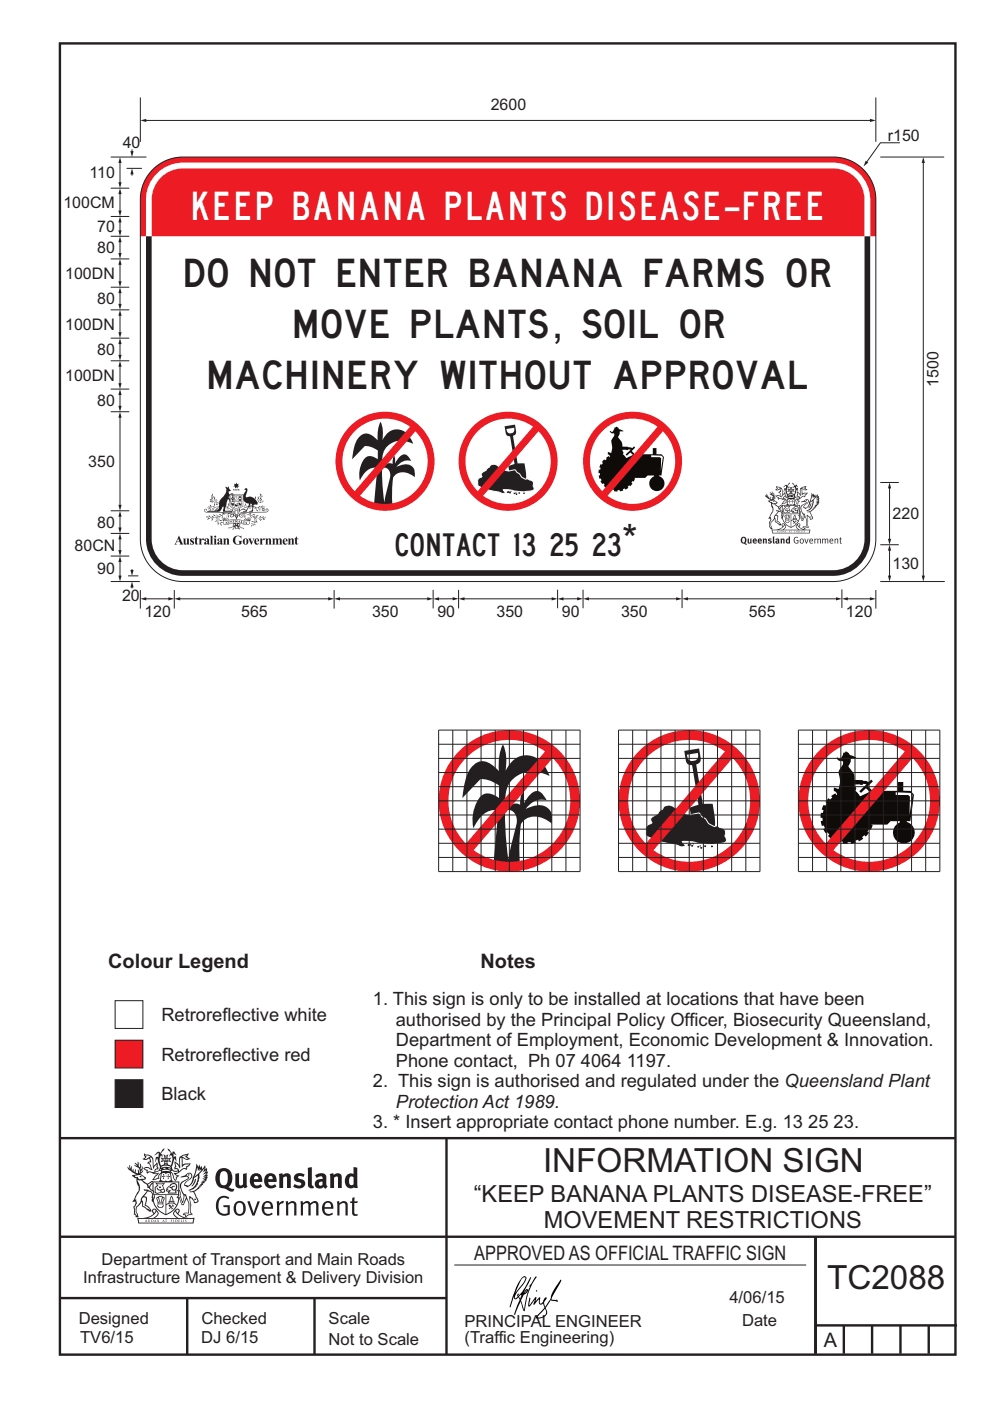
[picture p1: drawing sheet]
<svg xmlns="http://www.w3.org/2000/svg" width="210mm" height="297mm" viewBox="0 0 210 297" stroke-linecap="round" stroke-linejoin="round" font-family="sans-serif">
<defs><g id="words">
<text font-size="9" fill="#231f20" x="117" y="71.7">,</text>
<text font-size="8.5" fill="#231f20" x="131.9" y="117.2">*</text>
<g font-size="7.1" fill="#231f20">
<text x="115.2" y="248.4">INFORMATION SIGN</text>
<text x="175.4" y="273.3">TC2088</text>
</g>
<text font-size="6" fill="#fff" x="41" y="46.6">KEEP BANANA PLANTS DISEASE-FREE</text>
<g font-size="6" fill="#231f20">
<text x="39.3" y="60.9">DO NOT ENTER BANANA FARMS OR</text>
<text x="62.6" y="71.7">MOVE PLANTS</text>
<text x="123.6" y="71.7">SOIL OR</text>
<text x="44.3" y="82.5">MACHINERY WITHOUT APPROVAL</text>
</g>
<g font-size="5" fill="#231f20">
<text x="100.5" y="254.8">“KEEP BANANA PLANTS DISEASE-FREE”</text>
<text x="115.4" y="260.4">MOVEMENT RESTRICTIONS</text>
</g>
<text font-size="4.8" fill="#231f20" x="83.9" y="117.9">CONTACT 13 25 23</text>
<g font-size="4.2" fill="#231f20">
<text x="22.9" y="205.2">Colour Legend</text>
<text x="101.9" y="205.2">Notes</text>
<text x="100.6" y="267.2">APPROVED AS OFFICIAL TRAFFIC SIGN</text>
<text x="174.7" y="285.6">A</text>
</g>
<g font-size="3.9" fill="#231f20">
<text x="79.1" y="213.2">1. This sign is only to be installed at locations that have been</text>
<text x="34.2" y="216.5">Retroreflective white</text>
<text x="84" y="217.5">authorised by the Principal Policy Officer, Biosecurity Queensland,</text>
<text x="84" y="221.8">Department of Employment, Economic Development &amp; Innovation.</text>
<text x="34.2" y="224.9">Retroreflective red</text>
<text x="84" y="226.2">Phone contact, Ph 07 4064 1197.</text>
<text x="34.2" y="233.2">Black</text>
<text x="79.1" y="230.5">2. This sign is authorised and regulated under the Queensland Plant</text>
<text x="79.1" y="239.2">3. * Insert appropriate contact phone number. E.g. 13 25 23.</text>
<text x="84" y="234.8">Protection Act 1989.</text>
</g>
<g font-size="3.5" fill="#231f20">
<text x="21.5" y="268.1">Department of Transport and Main Roads</text>
<text x="17.7" y="272">Infrastructure Management &amp; Delivery Division</text>
<text x="16.7" y="280.7">Designed</text>
<text x="42.7" y="280.7">Checked</text>
<text x="69.7" y="280.7">Scale</text>
<text x="98.5" y="281.4">PRINCIPAL ENGINEER</text>
<text x="154.7" y="276.2">4/06/15</text>
<text x="157.4" y="281.2">Date</text>
<text x="17" y="284.8">TV6/15</text>
<text x="42.7" y="284.8">DJ 6/15</text>
<text x="69.7" y="285.2">Not to Scale</text>
<text x="98.5" y="284.8">(Traffic Engineering)</text>
</g>
<g font-size="3.4" fill="#231f20">
<text x="104.1" y="23.3">2600</text>
<text x="188.3" y="29.9">r150</text>
<text x="26" y="31.5">40</text>
<text x="19" y="37.8">110</text>
<text x="13.5" y="44.1">100CM</text>
<text x="20.6" y="49.2">70</text>
<text x="20.6" y="53.7">80</text>
<text x="13.8" y="59.1">100DN</text>
<text x="20.6" y="64.5">80</text>
<text x="13.8" y="69.9">100DN</text>
<text x="20.6" y="75.3">80</text>
<text x="13.8" y="80.7">100DN</text>
<text x="199.1" y="82" transform="rotate(-90 199.1 82)">1500</text>
<text x="20.6" y="86.1">80</text>
<text x="18.7" y="99">350</text>
<text x="20.6" y="111.9">80</text>
<text x="189.3" y="110.1">220</text>
<text x="15.8" y="116.8">80CN</text>
<text x="20.6" y="121.8">90</text>
<text x="189.3" y="120.6">130</text>
<text x="25.9" y="127.5">20</text>
<text x="30.6" y="130.9">120</text>
<text x="51.2" y="130.9">565</text>
<text x="78.9" y="130.9">350</text>
<text x="92.8" y="130.9">90</text>
<text x="105.3" y="130.8">350</text>
<text x="119.2" y="130.8">90</text>
<text x="131.7" y="130.8">350</text>
<text x="158.9" y="130.9">565</text>
<text x="179.4" y="130.9">120</text>
</g>
</g></defs>
<g fill="none" stroke="#231f20" stroke-width=".51">
<path d="M12.7 9.2h190v278h-190zM12.7 241.3h189.9M94.7 241.4v45.8M12.7 262.2h190.1M12.7 275.2h82M39.7 275.2v12M66.7 275.2v12M173 262.2v24.8M173 281h30M179 281v6M185 281v6M191 281v6"/>
<path d="M197 281v6"/>
</g>
<path d="M24.4 220.5h5.9v5.9h-5.9z" fill-rule="evenodd" fill="#ed1c24" stroke="#231f20" stroke-width=".21"/>
<path d="M24.4 228.9h5.9v5.9h-5.9z" fill-rule="evenodd" fill="#231f20" stroke="#231f20" stroke-width=".21"/>
<path d="M24.4 212.2h5.9v5.9h-5.9z" fill-rule="evenodd" fill="#fff" stroke="#231f20" stroke-width=".21"/>
<g fill="#231f20">
<path d="M47 248.5a2.55 2.55 0 0 0 0 2.7l.3 .1a.81 .81 0 0 0 1-.9v-.6a1.04 1.04 0 0 0-1.1-1.5zM46.3 248.1a1.82 1.82 0 0 1 2.1-.2 1.82 1.82 0 0 1 .9 1.9 2.29 2.29 0 0 1-.8 1.9l.7 .3h.5l-.2 .6a2.87 2.87 0 0 1-2-.7 2.12 2.12 0 0 1-1.7-3.1z" fill-rule="evenodd"/>
<path d="M49.9 248.9l.8-.2v2a.46 .46 0 0 0 .2 .6 .46 .46 0 0 0 .7-.2v-2.2l.7-.2v2.4l.2 .5-.6 .4-.2-.3a1.02 1.02 0 0 1-1.2 .2 1.02 1.02 0 0 1-.6-1.1z" fill-rule="evenodd"/>
<path d="M54 249.5l-.1 .5h.9a.49 .49 0 0 0-.2-.6 .49 .49 0 0 0-.6 .1zM53.4 249.2a1.34 1.34 0 0 1 1.6-.3 1.34 1.34 0 0 1 .6 1.5v.2h-1.7a.77 .77 0 0 0 .5 .8 .77 .77 0 0 0 .9-.3l.3 .4a1.59 1.59 0 0 1-2.1 .2 1.59 1.59 0 0 1-.4-2z" fill-rule="evenodd"/>
<path d="M57 249.5l-.1 .5h.9a.49 .49 0 0 0-.2-.6 .49 .49 0 0 0-.6 .1zM56.4 249.2a1.34 1.34 0 0 1 1.6-.3 1.34 1.34 0 0 1 .7 1.5v.2h-1.8a.77 .77 0 0 0 .5 .8 .77 .77 0 0 0 .9-.3l.3 .4a1.59 1.59 0 0 1-2 .2 1.59 1.59 0 0 1-.5-2z" fill-rule="evenodd"/>
<path d="M59.1 248.9l.8-.2 .1 .4a.95 .95 0 0 1 1-.3 .95 .95 0 0 1 .7 .8v2.3h-.8v-2.3a.46 .46 0 0 0-.8 .1v2.2h-.9z" fill-rule="evenodd"/>
<path d="M62.5 249.1a1.75 1.75 0 0 1 2.1-.1l-.2 .5-.6-.2a.43 .43 0 0 0-.6 .3l.4 .3a1.04 1.04 0 0 1 1.2 1.2 1.04 1.04 0 0 1-1.4 .9l-1.2-.4 .3-.6 1 .4 .4-.4a.88 .88 0 0 0-1-.5l-.4-.2-.1-.4z" fill-rule="evenodd"/>
<path d="M65.3 247.6l.8-.2 .1 3.8 .2 .2 .2 .5a.88 .88 0 0 1-1-.1 .88 .88 0 0 1-.3-1z" fill-rule="evenodd"/>
<path d="M67.8 250.6a.43 .43 0 0 0-.1 .7 .43 .43 0 0 0 .7-.1v-.7zM66.8 249.2a1.7 1.7 0 0 1 2.4 .1v1.8l.3 .4-.4 .5-.5-.3a1.03 1.03 0 0 1-1.7-.2 1.03 1.03 0 0 1 .8-1.5h.7v-.4a.8 .8 0 0 0-1.2 .1z" fill-rule="evenodd"/>
<path d="M69.9 248.9l.8-.2 .1 .4a.95 .95 0 0 1 1-.3 .95 .95 0 0 1 .7 .8v2.3h-.8v-2.3a.46 .46 0 0 0-.8 .1v2.2h-.8z" fill-rule="evenodd"/>
<path d="M74.3 249.5a1.48 1.48 0 0 0 0 1.7l.4 .1 .3-.2v-1.5l-.3-.2zM75 247.4l.8 .2 .1 4.3h-.7l-.1-.2a1.26 1.26 0 0 1-1.4 0 1.26 1.26 0 0 1-.6-1.3 1.29 1.29 0 0 1 .5-1.3 1.29 1.29 0 0 1 1.4-.2z" fill-rule="evenodd"/>
<path d="M46.4 253.9a1.72 1.72 0 0 1 2.2 0l-.2 .3a1.24 1.24 0 0 0-1.4-.1 1.24 1.24 0 0 0-.7 1.3 1.49 1.49 0 0 0 1.3 2l.7-.2v-1.3h-.9l-.1-.4h1.4v2a1.93 1.93 0 0 1-2.2-.1 1.93 1.93 0 0 1-.7-2.2l.2-.7z" fill-rule="evenodd"/>
<path d="M50.3 255.2a1.65 1.65 0 0 0 .3 2.2 .99 .99 0 0 0 1-1.5 .78 .78 0 0 0-.4-.8 .78 .78 0 0 0-.9 .1zM50 254.9a1.33 1.33 0 0 1 1.6-.1 1.33 1.33 0 0 1 .5 1.5 1.31 1.31 0 0 1-1.3 1.5 1.31 1.31 0 0 1-1.3-1.6l.1-.5z" fill-rule="evenodd"/>
<path d="M52.5 254.7l.4-.1 .9 2.6 .8-2.5h.5l-1.1 3h-.5z" fill-rule="evenodd"/>
<path d="M56.2 255.2l-.2 .7h1.4a.7 .7 0 0 0-.3-.8 .7 .7 0 0 0-.9 .1zM55.9 255a1.22 1.22 0 0 1 1.5-.2 1.22 1.22 0 0 1 .5 1.5h-1.9a.93 .93 0 0 0 .5 1 .93 .93 0 0 0 1.2-.2l.1 .3a1.43 1.43 0 0 1-1.7 .1 1.43 1.43 0 0 1-.6-1.7z" fill-rule="evenodd"/>
<path d="M58.7 254.8l.4-.2 .1 .5 .4-.3 .6-.2-.2 .6a.66 .66 0 0 0-.8 .6v1.9h-.4z" fill-rule="evenodd"/>
<path d="M60.6 254.8l.4-.2 .1 .5a.94 .94 0 0 1 1-.4 .94 .94 0 0 1 .8 .7v2.3h-.5l-.1-2.5a.81 .81 0 0 0-1.2 .3v2.2h-.4z" fill-rule="evenodd"/>
<path d="M63.7 254.7l.5-.1 .1 .5 .4-.3a.78 .78 0 0 1 1.1 .3 .9 .9 0 0 1 1-.5 .9 .9 0 0 1 .7 .8v2.3h-.4l-.1-2.5a.67 .67 0 0 0-1.1 .3v2.2h-.5v-2.4l-.4-.2-.7 .4v2.2h-.5z" fill-rule="evenodd"/>
<path d="M69 255.2l-.2 .7h1.4a.7 .7 0 0 0-.3-.8 .7 .7 0 0 0-.9 .1zM68.7 255a1.22 1.22 0 0 1 1.5-.2 1.22 1.22 0 0 1 .5 1.5h-1.9a.93 .93 0 0 0 .5 1 .93 .93 0 0 0 1.2-.2l.1 .3a1.44 1.44 0 0 1-1.7 .1 1.44 1.44 0 0 1-.6-1.7z" fill-rule="evenodd"/>
<path d="M71.4 254.8l.5-.2 .1 .5a.94 .94 0 0 1 1-.4 .94 .94 0 0 1 .7 .7v2.3h-.4l-.1-2.5a.81 .81 0 0 0-1.2 .3v2.2h-.5z" fill-rule="evenodd"/>
<path d="M74.7 254l.5-.2v.9h.7l-.1 .4h-.7l.1 2.2 .1 .1h.5l.1 .3a.75 .75 0 0 1-1.2-.6v-2h-.4v-.4h.4z" fill-rule="evenodd"/>
<path d="M30.8 244.9l1.1 .3-.9 .5h-.4l.5-.5zM31.8 245.5l.2-.1a2.44 2.44 0 0 1 .4 2l.1 .4 .7-1-.1 .6 .3 .3a.57 .57 0 0 0-.6 .8l-1-.2-.5 .2 .1-.5-.7-.2 .6-.2 1 .5 .1-.1-.6-1.3-.2-.1 .5-.1zM30.7 244.5l-.2 .4 .3 .4-.6 .4a1.04 1.04 0 0 0 1.4-.1l.2 .7h-.4l-.2 .4a.94 .94 0 0 1 .9 1.1l-.2-.1a1.16 1.16 0 0 0-1.5-.1l.3 .4 .4 .2 .1 .5 .2 .2v-.2a.94 .94 0 0 1 1.1 .2h.9l-1.2 1.2a1.13 1.13 0 0 0 1.2-.2l.4-.1-.1-.4 .5-.7a.83 .83 0 0 0-.6 1.1l-.3-.1-.7 .3 1.1-1.4-.5 .2-.5-.1 1.3-.5-.2-.2-.8 .4v-.3l.2-.2 .3 .1 .1-.3-.2-.4v-.6l-.2-.3-.6 .9v-.7a1.42 1.42 0 0 0-1.7-1.8z" fill-rule="evenodd"/>
<path d="M38.5 245.3l.5-.3 .7-.1-.6 .3 .8 .5h-.3zM38.3 245.5h.2l.1 2a1.69 1.69 0 0 1 1.5-.7l-.7 .5 .1 .5a1.1 1.1 0 0 0-1.5 .6l-.1-.5-.2-.2h-.5l.2-.4-.2-.7a1.42 1.42 0 0 1 .8 1.1l.2-.1zM37.1 246.2l.1 1-.2 .3v.5l.6-.1 .1 .2a.96 .96 0 0 1-1.1-.1l-.1 .1a1.06 1.06 0 0 0 1.3 .2v.1a.72 .72 0 0 1-1 .2l.3 .5 .6 .3-.4 .1-.1 .7-.3-.4-.3-1.1-.4-.4 .4 .9a1.54 1.54 0 0 0 .6 1.2l.2-.3a.58 .58 0 0 1 .5-.7l.1-.2h-.3l-.4-.3 .9-.5a.93 .93 0 0 1 1.1-.5l.1 .2 .2-.1 .1-.5a.99 .99 0 0 0 .7-.9l-1.3 .1-.4 .3v-1.5l.9 .4 .8-.3h-.3l-.5-.4 .4-.7-.7 .2a1.46 1.46 0 0 0-1.3 2.1v.4l-.2-.4z" fill-rule="evenodd"/>
<path d="M35.6 248.9l.2 .1-.1 .4h.3l-.3 .1v.5l-.1-.6h-.3l.3-.1z" fill-rule="evenodd"/>
<path d="M34.6 248.9l.2 .1-.1 .3 .4 .1h-.4v.6l-.1-.5-.3-.1h.3z" fill-rule="evenodd"/>
<path d="M34.3 248.8a.57 .57 0 0 1 .9 .2 .57 .57 0 0 1 .9-.2l.2 1.4-.2 .1a.57 .57 0 0 1-.9-.1 .69 .69 0 0 1-1.1 0zM34.2 248.1l-.3 2.1-.2 .4h2.9l-.1-.4-.3-2.1h-.2v.3l-.8-.1-.9 .1 .1-.3z" fill-rule="evenodd"/>
<path d="M34.2 252.4a.3 .3 0 0 0 .6 0 .3 .3 0 0 0-.6 0zM33.3 251l.3 .3-.3 .3a.79 .79 0 0 0 0 1.3l.8-.2-.1-.3a.55 .55 0 0 1-.7-.6h.1l.1 .3 .4 .1 .8-.2-.4-.7 .4-.3-.7 .1zM33 250.7l1.1 .2 .9-.2-.4 .7 .4 1.1a.56 .56 0 0 1-.8 .3l-.2 .1a.73 .73 0 0 1-.9 .1 .73 .73 0 0 1-.3-.9v-.4l.5-.4z" fill-rule="evenodd"/>
<path d="M35.6 251.9l.7-.5a.58 .58 0 0 1 1-.1 .58 .58 0 0 1-.5 .9l-.2-.3a.43 .43 0 0 1 .6-.3v-.1a.57 .57 0 0 0-.8 .2l-.2-.1-.3 .2 .4 .1a.55 .55 0 0 0 .9 .5v.5h-1.3l.3-.4-.1-.2-.6 .1 .2-.2-.2-.1zM35.4 251.8l-.1 .2a.39 .39 0 0 0 .2 .7l.3-.1-.2 .5h1.9l-.1-.8a.86 .86 0 0 0-.1-1.4 .86 .86 0 0 0-1.3 .4z" fill-rule="evenodd"/>
<path d="M36 254.8h.8v.2h-.8zM36.4 253.8l.2 .8h-.4zM36.4 253.5l-.3 .5-.1 .6h-.2v.4l-.7 .4 .1 .2a1.48 1.48 0 0 1 2.2 .1l.2-.1-.6-.5v-.5h-.2l-.1-.6z" fill-rule="evenodd"/>
<path d="M35.8 255.4l.3 .1 .2 .3 .3-.2-.2-.2a.38 .38 0 0 1 .4 .5l-.1-.2-.3 .3 .3 .2-.3 .2-.1-.3-.4 .3-.1-.2 .4-.3-.2-.1-.1 .1z" fill-rule="evenodd"/>
<path d="M34.5 254h.2v.2l-.3 .6h-.1zM33.6 255.3h.9v.2a.55 .55 0 0 1-.8 .4v-.2h-.2zM33.4 254h.2l.2 .8h-.2zM33.6 255h.8l.1 .1-.8 .1zM33.8 253.7h.5l-.2 1.1h-.2zM33.3 253.8l-.1 .3 .3 1.2a.48 .48 0 0 0-.1 .5 .48 .48 0 0 0 .4 .3l.6-.1a.49 .49 0 0 0 .2-.7l.3-1.2-.1-.3a1.42 1.42 0 0 0-1.5 0z" fill-rule="evenodd"/>
<path d="M33.6 251.6h.5l.1 .3h-.4z" fill-rule="evenodd"/>
<path d="M41.3 250.1l.3-.2-.2 .9-.6 .7h-.2l.5-.7z" fill-rule="evenodd"/>
<path d="M39.7 249l.3-.2 .5 .2a.88 .88 0 0 1-.6 1.1 1.22 1.22 0 0 0-.8 1.3l.5 .2a.72 .72 0 0 0 .9-.4l.5-.8 .2-.6 .8-.6v.3a2.85 2.85 0 0 1-2 2.8l.1 .1a2.13 2.13 0 0 0 1.9-1.5l-.1-.2a2.01 2.01 0 0 0 .3-1.8l1.2-1.3-.4 1 .7-.5-.7 1 .8-.4-.8 .8 .7-.1-.9 .5 .8-.1-.8 .4h.7l-.8 .3 .3 .2h-.4l.2 .4-.4-.1 .2 .3h-.4l.1 .3h-.1a2.16 2.16 0 0 1-2 1l.1 .2h.4a.76 .76 0 0 1 .7 .7l.5 1.2-.6 .2a1.45 1.45 0 0 0-1.2-1.3l.3 1.8-.1 1.9 .4 .2a1.07 1.07 0 0 0-1.2 .4v-.3l-.5-.2a.87 .87 0 0 1 1-.1l.1-.7a4.4 4.4 0 0 0-.6-3.1l-.1-.3h-.2a2.16 2.16 0 0 1-.7-2.2l.3-.3 1.2-.8a.55 .55 0 0 0-.4-.7zM37.8 252.4a.76 .76 0 0 1 .3 1.1l.6 1.6 .4-1.7 .2 .1a.61 .61 0 0 1-.1 .9l-.3 .9h-.2l-.7-1.6-.3 .1a1.18 1.18 0 0 0 .1-1.4zM41.8 247.5l.2 .8 .3-.6v.6l.3-.5a1.9 1.9 0 0 1-1.1 1.4l-.3 .3zM38.2 249.6l1.4-.1 .2 .1v.3l-.5 .3a1.26 1.26 0 0 0-1 1.9l.2 .7a1.84 1.84 0 0 1 .2 2l-.4-1.3a.96 .96 0 0 0-.4-1.3l-.4 .3a.78 .78 0 0 1-.1 1.3l.2 .2h.4l.4 1.1a.38 .38 0 0 0 .2 .4 .38 .38 0 0 0 .4-.1l.6-1.2a2.94 2.94 0 0 1 .3 2.5v.5l-.8-.1-.3 .4v.2l.4-.1 .1 .4 .2 .1a1.02 1.02 0 0 1 1.3-.5l-.1-.4-.3-.1 .2-1.7-.3-1.4 .1 .1a1.14 1.14 0 0 1 .7 .9 .63 .63 0 0 0 .9-.2 .63 .63 0 0 0-.2-.8l-.6-1.3 .9-.6 .2-.3 .2-.1v-.2h.3l-.1-.3h.4l-.1-.3 .5-.1-.2-.2 .5-.4 .1-.2-.3 .1 .5-.6-.3 .1 .3-.6-.4 .1 .4-.5v-.3l-.3 .2 .1-.6v-.3l-.4 .3-.1-.8-.5 .8-.2-.7-.2 .5-.3-.8-.1 .6-.5-.8-.1 1.4-.7 1.9a1.81 1.81 0 0 1-.9 1.4l-.6-.2a1.75 1.75 0 0 1 1.1-1.2 .75 .75 0 0 0 .1-1.3 .75 .75 0 0 0-1.2 .5z" fill-rule="evenodd"/>
<path d="M41.2 254.2l.3-.1 .1 .3h-.4z" fill-rule="evenodd"/>
<path d="M29.4 258.4h11.6l-.2 .8h-11.3zM31.3 258.2l.5-.1a2.48 2.48 0 0 0 1.4-1.3l.2 .6-.5 .5-.4 .3zM32.5 256.6l.3-.2 .2 .2-.3 .6zM37.2 256.8a2.65 2.65 0 0 0 1.8 1.4h-1.1l-.5-.3-.5-.5zM37.4 256.6l.2-.2 .3 .2-.3 .6zM29.2 258.2l.1 1.2h11.7l.3-1.1-.2-.1a4.1 4.1 0 0 1-3.3-.9l.3-.4-.1-.5a1.06 1.06 0 0 0-1.3 .9l.2 .4 .6 .5h-4.7l.3-.1a.84 .84 0 0 0 .6-.7 .84 .84 0 0 0-.5-.9l-.3-.2-.5 .1-.1 .5 .3 .4a4.2 4.2 0 0 1-3.4 .9z" fill-rule="evenodd"/>
<path d="M31 258.7l.1 .2h-.2zM31 258.6l-.3 .5 .4-.1 .2 .1z" fill-rule="evenodd"/>
<path d="M31.3 258.6h.2v.4a.25 .25 0 0 0 .3-.1 .25 .25 0 0 0-.1-.3h.1a.29 .29 0 0 1 0 .4 .29 .29 0 0 1-.4 0 .29 .29 0 0 1 0-.4z" fill-rule="evenodd"/>
<path d="M32.2 258.6a.22 .22 0 0 1 .3 .2 .22 .22 0 0 1-.3 .2zM32 258.6v.5a.33 .33 0 0 0 .5-.1 .33 .33 0 0 0 0-.4 .33 .33 0 0 0-.5 0z" fill-rule="evenodd"/>
<path d="M32.9 258.7l.1 .2h-.2zM32.9 258.6l-.2 .5 .3-.1 .2 .1z" fill-rule="evenodd"/>
<path d="M33.3 258.6h.2v.2l.3-.2-.2 .2 .2 .3-.3-.2-.1 .2h-.1l.2-.3z" fill-rule="evenodd"/>
<path d="M34.7 258.7l.1 .2h-.2zM34.7 258.6l-.3 .5 .4-.1 .2 .1z" fill-rule="evenodd"/>
<path d="M35 258.6h.4h-.1v.5h-.2l.1-.5z" fill-rule="evenodd"/>
<path d="M36.2 258.6h.3h-.2v.2h.2h-.2l.1 .3h-.2z" fill-rule="evenodd"/>
<path d="M36.7 258.6h.2v.5h-.2z" fill-rule="evenodd"/>
<path d="M37.3 258.6a.22 .22 0 0 1 .3 .2 .22 .22 0 0 1-.3 .2zM37.1 258.6v.5a.33 .33 0 0 0 .5-.1 .33 .33 0 0 0 0-.4 .33 .33 0 0 0-.5 0z" fill-rule="evenodd"/>
<path d="M37.8 258.6h.3h-.1v.2h.1h-.1v.2l.1 .1h-.3z" fill-rule="evenodd"/>
<path d="M38.3 258.6h.3l-.1 .4 .2 .1h-.4z" fill-rule="evenodd"/>
<path d="M38.9 258.6h.2v.5h-.2z" fill-rule="evenodd"/>
<path d="M39.3 258.6h.2l-.2 .1 .2 .2-.1 .2h-.1v-.2l.2 .1z" fill-rule="evenodd"/>
<path d="M34.2 247.4a1.51 1.51 0 0 1 2 .2 2.67 2.67 0 0 0-2.1 0zM35.7 247.6l.4 .2 .1 .2-.4-.1zM34.6 247.7l.4-.1 .2 .2h-.4zM34 247.9l.3 .1-.3 .1zM34.9 246.9l.3-.2 .2 .2zM34.9 245.7h.2v.4h-.2zM35 245.1l.2 .2 .2-.2-.1 .4h-.2zM35.1 246.3h.2l.1 .4-.2-.2-.2 .2zM35.3 245.7h.2v.4h-.2zM34.4 245.7l.3 .1v.2l-.3 .1 .2-.2zM35.7 245.8l.3-.1-.2 .2 .2 .2-.4-.1zM32.7 244.9l1-.5-.1 1-.2-.1-.4 .1-.2 1.1 .5-1 .2 .9a1.84 1.84 0 0 1 .3 1.7l.4 .1a2.48 2.48 0 0 1 2.2 .1l.2-.3-.2-.7 .7-1.7 .4 .6-.2-1-.2-.1-.2 .3v-.9l.6 .4-.6-.7h-.3l-.1 .4-.5-.8-.5-.3 .2 .4 .5 .6-.4 .7 .4-.3a2.06 2.06 0 0 1 0 2.2l-.6-.2-.1-.6 .1-.1 .8 .2-.4-.5 .4-.5-.7 .2-.2-.2 .2-.7-.5 .4-.5-.4 .2 .7-.2 .2-.7-.2 .4 .5-.4 .5 .7-.2 .2 .1-.2 .6-.5 .2a2.02 2.02 0 0 1 0-2.2l.3 .5-.1-.6-.3-.1 .8-1.2-.5 .3-.4 .7-.2-.3a.8 .8 0 0 0-.8 .5z" fill-rule="evenodd"/>
<path d="M29.2 250.1l.3 .2a.61 .61 0 0 1 .8 .3l.3 .2a.8 .8 0 0 1 .6 1l.4 .1 .5 .6a1 1 0 0 1 .5 1l-.1 .7v-.5h-.1a.96 .96 0 0 0-.8-1.3l-.3-.2h-.6l-.1-.1-.2 .1 .2 .3h.5l-1.1 1.4-.2 .9-.4 .6a1.33 1.33 0 0 0-.5 1.8l.2 .5a1.26 1.26 0 0 1-.5-1.4l-.1-.4a1.56 1.56 0 0 0 .4-1.7l-.3 .2 .2-.5a3.2 3.2 0 0 0 .7-3zM30.4 253.9h.4a2.06 2.06 0 0 1-.1 1.6l.7 .5 .4 .5-.6-.2-.8-.6-.1-.9a.51 .51 0 0 1 .1-.9zM28.6 249.3a1.52 1.52 0 0 1 2.1 .6l-1.1 .1-.2-.1-.2-.4-.4 .1zM27.5 247v.8l-.3-.4-.2 .1a3.1 3.1 0 0 0 2 1.5l-1 .1 .5 .6 .5 .1v1.1a1.84 1.84 0 0 1-.2 2.5l-.4 .9-.4 .4 .3 .1 .4-.1 .1 .4-.2 .5-.3 .2 .1 1.8 .2-.1 .2 .6h.2l.4-.1-.1-.5a1.3 1.3 0 0 1-.1-1.6l.8-1.1 .2 1.1 .6 .2 .4 .6 .2-.2 .2 .4 .5-.1a1.85 1.85 0 0 0-1.2-1.3l.1-.3a1.39 1.39 0 0 0 0-1.5h-.5l.5-.6a.66 .66 0 0 1 .9-.4 .66 .66 0 0 1 .3 .9l-.1 .4h.2v.1l-.2 .3 .2 .5 .2-.3a2.24 2.24 0 0 0 .1-2.2 .73 .73 0 0 1-.7-.6 .73 .73 0 0 1 .5-.8l.1-.2a.94 .94 0 0 0-.9 .8 .48 .48 0 0 1-.1-.5 .48 .48 0 0 1 .5-.3l.5-.3a.51 .51 0 0 0-.8 .2l-.5 .3-1-.8 .6-.1 .1-.5-1.1-.7 .5-.4v-.4l-.5 .5 .1-.2a.69 .69 0 0 0 .2-1.1v.5l-.3 .2 .1-1.1-.3-.2 .1 .6-.1 .2-.4-1.2v.6l-.7-.3 .6 .6-.6-.2 .2 .3a1 1 0 0 1 .8 1.5l-.2-.8v.8l-.5-.2-.1-.7-.2 .6-.2-.1v-.6l-.2 .4-.2-.2 .1-.7-.2 .5z" fill-rule="evenodd"/>
<path d="M29.5 249.5l.3-.2 .3 .3z" fill-rule="evenodd"/>
<path d="M32.4 250.5h5.6v2l-.2-.1v-1.7h-5.2v2.5h5.2v-.8l.1 .2-.1 1.1v-.3h-2.5v4a4.1 4.1 0 0 0 2.6-3.6l.1-.1a4 4 0 0 1-2.8 3.9 4.2 4.2 0 0 1-2.8-4.7l.1 1.3 .1-.1a3.8 3.8 0 0 0 2.5 3.3v-4h-2.5l-.2-.9z" fill-rule="evenodd"/>
<circle cx="40" cy="249.1" r=".17"/>
</g>
<path d="M96.4 268.2h74.6" fill="none" stroke="#231f20" stroke-width=".21"/>
<g fill="#000">
<path d="M111.6 273.7l.2-.2-.5 .7zM110.4 274.5l.2 .1-.3 .8-.2-.5zM110.9 270.9h.5a9.3 9.3 0 0 1-2 3.1l-.1 .3 1-2.5zM110.6 271a14.7 14.7 0 0 0-2.2 4.9l-.3 1.2 .1 .1 .8-2.3a.42 .42 0 0 0 .2 .6 .42 .42 0 0 0 .6-.3l.2-.1 .2 .5-1.1 3.2h.2l1.1-2.9 .6 1.9 .2 .2 .2-.5a13.5 13.5 0 0 1 2-6.2l.4-.5-.1-.2-1.6 2.1 .4-.1a14.9 14.9 0 0 0-1.3 5.1l-.4-1.1a1.39 1.39 0 0 1 .2-1.9l.1-.2a.92 .92 0 0 0 .8-1.2 .75 .75 0 0 0-.8 .7l-.1 .2 1.6-3.4h-.1l-.4 .7a10.5 10.5 0 0 1-2.2 3.3l.2-.5a.32 .32 0 0 0-.4 .2 .32 .32 0 0 0 .1 .4l-.5 .4a3.2 3.2 0 0 1 1.1-2.3l.5-.6a2.49 2.49 0 0 0 .7-1.6l-.4-.2z" fill-rule="evenodd"/>
<path d="M113.7 273.6l.3 .2h-.3z" fill-rule="evenodd"/>
<path d="M115.6 277.5a1.15 1.15 0 0 1 .1 1.3 1.15 1.15 0 0 1-1.2 .5l-.6 .1zM112.2 275.2l-.2 1.6 .2 .2 1.2-1.5-.2 1.1 1.1-1.1a.94 .94 0 0 0 .4 1.1l.5-.3 .3 .9-1.2 1.3a.98 .98 0 0 0-.5 1 1.9 1.9 0 0 0 2.3-1.3l-.1-.2a1.02 1.02 0 0 1 .2-1.4l.6-1 1.5 .3-.2-.4v.2l-1.1-.1v-.3l2-3.6 .1-.2-.2-.2-1.7 2.8a6.6 6.6 0 0 1-1.6 2.9l-.1-.2a1.01 1.01 0 0 1 .4-1.4l.1-.2-.3-.1-.4 .4-.1 .5-.6 .4-.1-.4 .1-.9-.2-.1-.9 1 .3-1h-.2l-1.4 1.8 .3-1.5v-.1z" fill-rule="evenodd"/>
</g>
<path d="M177.5 160.7l.8 .2 .6-1.2 .3-.2a.57 .57 0 0 1 1 .4l1.4 .7-1.1 .2-.1 .6-.4 1v.2a3.8 3.8 0 0 1 1.3 2.8h1.7l.1 .2h.6l.6 .2 .5-.5 .3 .4-1 1 1 1h5.4v-1.9h1.1v1.9h1.5l.8 .8-.8 5.6h-.8v.2a2.32 2.32 0 0 1 1.4 3.5 2.32 2.32 0 0 1-3.8 .2 2.32 2.32 0 0 1 1-3.6v-.3h-2l-.7 .7h-3.5l.4 .2-.1 .3-.3 .7-.4-.2-.3 .5 .3 .2-.4 .6-.3 .3-.3-.3-.4 .4 .2 .3-.9 .6-.2-.4-.6 .3 .1 .3-.3 .2-.7 .1-.1-.4-.6 .1v.4h-.4l-.7-.1 .1-.4-.6-.2-.2 .4-.6-.2-.4-.2 .2-.4-.5-.3-.3 .3-.2-.2-.6-.5 .3-.3-.4-.4-.3 .2-.4-.5-.2-.4 .4-.2-.3-.6-.4 .1-.2-1 .4-.1-.1-.6h-.4v-.4l.1-.7 .4 .1 .2-.6-.4-.2 .3-.8 .1-.2 .4 .2 .3-.5-.3-.2 .2-.3 .5-.6 .2 .3 .5-.4-.2-.3 .5-.4 .4-.2 .2 .4 .1-.2a.76 .76 0 0 0-.7-.7l.1-.7 1 .3 .3-1.3-.1-1.2a2.13 2.13 0 0 1 .6-2.5l.1-.5-.1-.4-.8-.2-.4-.4zM190 168l3.1 .1 .4 .4-.6 4.3 .1-3.9-.4-.3h-2.6zM181.3 166.3l1.7 .1 .1-.2 .7 .1-1.5 1.5 .3 .3 1.1-1 .8 .8-2.1 .9-1-1.2a.59 .59 0 0 0-.1-.9z" fill-rule="evenodd" fill="#0e0b09"/>
<path d="M169.3 169.8a15 15 0 0 0 30 0 15 15 0 0 0-30 0zM193.5 160.7l-16.7 19.6a12.9 12.9 0 0 0 17.3-2.1 12.9 12.9 0 0 0-.6-17.5zM174.7 161.1a12.9 12.9 0 0 0 .4 17.8l16.8-19.6a12.9 12.9 0 0 0-17.2 1.8z" fill-rule="evenodd" fill="#ed1c24"/>
<g fill="none" stroke="#231f20" stroke-width=".21">
<path d="M169.3 154.8h30v30h-30zM169.3 157.8h30M172.3 154.8v30M175.3 154.8v30M178.3 154.8v30M181.3 154.8v30M184.3 154.8v30M187.3 154.8v30M190.3 154.8v30M193.3 154.8v30M196.3 154.8v30M169.3 178.8h30"/>
<path d="M169.3 175.8h30M169.3 172.8h30M169.3 169.8h30M169.3 166.8h30M169.3 163.8h30M169.3 160.8h30M169.3 181.8h30"/>
</g>
<path d="M148.7 179.7v.1h.1zM148 179.5l.1 .1h.1zM146.7 179.3l.1 .1h.1zM146 179.1v.1h.1zM149.5 179.3v.2l.1-.1zM150.9 179.4l.1 .1h.1z" fill-rule="evenodd" fill="#231f20" stroke="#231f20" stroke-width=".21"/>
<path d="M145.1 159.2l3.2-.5a3.5 3.5 0 0 1 .1 2.9l-.7 .5 1.4 8.4h2.1l.4 2.5a4 4 0 0 1-1.8 4.6 3.9 3.9 0 0 1-3.1-3.9l-.4-2.4 1.8-.7-1.3-8.4a1.14 1.14 0 0 1-1.3-1zM145.7 160a1.22 1.22 0 0 0 1.4 1.3 1.22 1.22 0 0 0 .9-1.7z" fill-rule="evenodd" fill="#231f20"/>
<path d="M138.1 173.4l.8-.5a1.49 1.49 0 0 0 1-1 1.37 1.37 0 0 0 1-.9 1.97 1.97 0 0 1 2.4 .3l1.1 .6h.6l.3 .6 1.1 .3 2-.4 .5 .8 .8 .4 .6 1 1.2 .7a.97 .97 0 0 1 1.2 .2l.6 .1a1.24 1.24 0 0 1 .5 1.7l.3 .6a1.01 1.01 0 0 1-1.4 .9 15 15 0 0 1-6.2-.4l-1.8 .1 .6 .7v.2l-.9 .2-1.2-.5-3-.6-2.1-.8a1.13 1.13 0 0 1-1.1-1.4 1.25 1.25 0 0 1 1-1.7l.3-.2-.3-.4z" fill-rule="evenodd" fill="#231f20" stroke="#fff" stroke-width=".21"/>
<path d="M131.2 169.8a15 15 0 0 0 30 0 15 15 0 0 0-30 0zM155.4 160.7l-16.8 19.6a12.9 12.9 0 0 0 17.4-2.1 12.9 12.9 0 0 0-.6-17.5zM136.6 161.1a12.9 12.9 0 0 0 .4 17.8l16.8-19.6a12.9 12.9 0 0 0-17.2 1.8z" fill-rule="evenodd" fill="#ed1c24"/>
<g fill="none" stroke="#231f20" stroke-width=".21">
<path d="M131.2 154.8h30v30h-30zM131.2 157.8h30M134.2 154.8v30M137.2 154.8v30M140.2 154.8v30M143.2 154.8v30M146.2 154.8v30M149.2 154.8v30M152.2 154.8v30M155.2 154.8v30M158.2 154.8v30M131.2 178.8h30"/>
<path d="M131.2 175.8h30M131.2 172.8h30M131.2 169.8h30M131.2 166.8h30M131.2 163.8h30M131.2 160.8h30M131.2 181.8h30"/>
</g>
<path d="M100.4 162.2a2.79 2.79 0 0 1 4 0l1.4 1.3a11 11 0 0 1 .9-5.7 9.5 9.5 0 0 1 .5 5.6 4.8 4.8 0 0 1 5.6-3.1 6.1 6.1 0 0 1 3.8 4.2 6.5 6.5 0 0 0-7.8 .7 5.8 5.8 0 0 0-1.6 4.7v5.6l.6 6.8 1.3-5.9a5.5 5.5 0 0 0 .3-3.6 1.57 1.57 0 0 0-2-1 2.13 2.13 0 0 1 2.9-1.2l.1-1.7 .4-.8 .3 .9-.1 1.5 1.2-1.8a1.73 1.73 0 0 1 3-.1l.8 1.1a4 4 0 0 0-4.5 1.8l.7-.3a3.4 3.4 0 0 1 4.5 .8l.4 1-.1 1.6a4.9 4.9 0 0 0-5.4-1 2.31 2.31 0 0 0-1.2 2 41.8 41.8 0 0 0-.1 7.6h-5.6l1-11.5a4.8 4.8 0 0 0-4.9 3.1l-.4 .8a7.6 7.6 0 0 1 2-7.1 2.51 2.51 0 0 1 2.6 .2l.8 .5 .1-2.7-2-1-2-.3-3.8 4a13.7 13.7 0 0 1 1.7-6.3z" fill-rule="evenodd" fill="#231f20"/>
<path d="M93 169.8a15 15 0 0 0 30 0 15 15 0 0 0-30 0zM117.2 160.7l-16.7 19.6a12.9 12.9 0 0 0 17.3-2.1 12.9 12.9 0 0 0-.6-17.5zM98.4 161.1a12.9 12.9 0 0 0 .4 17.8l16.8-19.6a12.9 12.9 0 0 0-17.2 1.8z" fill-rule="evenodd" fill="#ed1c24"/>
<g fill="none" stroke="#231f20" stroke-width=".21">
<path d="M93 154.8h30v30h-30zM93 157.8h30M96 154.8v30M99 154.8v30M102 154.8v30M105 154.8v30M108 154.8v30M111 154.8v30M114 154.8v30M117 154.8v30M120 154.8v30M93 178.8h30"/>
<path d="M93 175.8h30M93 172.8h30M93 169.8h30M93 166.8h30M93 163.8h30M93 160.8h30M93 181.8h30"/>
</g>
<path d="M33.3 36.8a7.8 7.8 0 0 1 5.5-2.3h138a7.8 7.8 0 0 1 7.8 7.8v72a7.8 7.8 0 0 1-7.8 7.8h-138a7.8 7.8 0 0 1-7.8-7.8v-72a7.8 7.8 0 0 1 2.3-5.5z" fill-rule="evenodd" fill="#231f20"/>
<path d="M33.8 38a6.6 6.6 0 0 1 5-2.3h138a6.6 6.6 0 0 1 6.6 6.6v72a6.6 6.6 0 0 1-6.6 6.6h-138a6.6 6.6 0 0 1-6.6-6.6v-72a6.6 6.6 0 0 1 1.6-4.3z" fill-rule="evenodd" fill="#fff"/>
<path d="M129.4 91.4l.5 .2 .5-1 .3-.1 .4 .2a1.15 1.15 0 0 0 1 .6l.2 .1-.4 .1a.35 .35 0 0 0-.4 0 .35 .35 0 0 0-.1 .5v.1a.63 .63 0 0 0 .1 1.1 1.73 1.73 0 0 1 .5 1.5h1.2l.9 .3 .4-.4 .2 .3-.7 .7 .7 .7h3.8v-1.3h.7v1.3h1.1l.5 .6-.5 3.9h-.5v.1a1.62 1.62 0 0 1 .9 2.5 1.62 1.62 0 0 1-2.6 .1 1.62 1.62 0 0 1 .6-2.5v-.2h-1.3l-.6 .5h-2.4l.3 .1-.2 .5-.1 .2-.2-.1-.3 .4 .3 .1-.5 .6-.2-.2-.4 .3 .2 .2-.2 .2-.5 .2-.1-.2-.4 .1 .1 .3-.5 .1-.2 .1-.1-.3h-.4v.3h-.8l.1-.3-.5-.1-.1 .2-.7-.3 .2-.2-.4-.2-.2 .2-.2-.2-.3-.3 .2-.2-.3-.3-.3 .1-.3-.5 .2-.2-.2-.5-.2 .1-.2-.7h.3l-.1-.5h-.2v-.7h.3l.1-.4-.3-.1 .1-.2 .2-.5 .3 .1 .2-.4-.2-.1 .2-.4 .3-.2 .2 .2 .3-.3-.2-.2 .7-.4 .1 .2h.1l-.2-.5-.3-.1v-.5l.7 .3 .2-.9v-.9a1.66 1.66 0 0 1 .4-1.8v-.6l-.6-.1zM138.1 96.5l2.2 .1 .3 .3-.4 3v-2.8l-.2-.2h-1.9zM132 95.4l1.8-.1-1.1 1.1 .3 .2 .7-.7 .6 .6-1.5 .6-.7-.8a.65 .65 0 0 0-.1-.9z" fill-rule="evenodd" fill="#0e0b09"/>
<path d="M123.7 97.8a10.5 10.5 0 0 0 21 0 10.5 10.5 0 0 0-21 0zM140.6 91.4l-11.7 13.7a9 9 0 0 0 12.1-1.4 9 9 0 0 0-.4-12.3zM127.8 91.4a9 9 0 0 0-.1 12.7l11.8-13.6a9 9 0 0 0-11.7 .9z" fill-rule="evenodd" fill="#ed1c24"/>
<path d="M76.4 92.4a2.15 2.15 0 0 1 3.1 .4l.6 .6 .1-2.5 .5-1.5 .5 1.5-.1 2.4a3.3 3.3 0 0 1 3.2-2.3 3.3 3.3 0 0 1 3.1 2.4l.2 .7a4.3 4.3 0 0 0-6.2 1.7 32.5 32.5 0 0 0 0 9.8l.1 .9 .8-3.7a4 4 0 0 0 .2-3.1l-.8-.5h-.5a1.49 1.49 0 0 1 2.1-.8v-1.2l.3-.6 .2 .6v1.1l.7-1.2a1.29 1.29 0 0 1 1.2-.8 1.29 1.29 0 0 1 1.2 .9l.3 .5a2.81 2.81 0 0 0-3.1 1.3l.5-.2a2.11 2.11 0 0 1 3.4 1.5v.9a3.1 3.1 0 0 0-4.4-.3l-.2 .3-.2 1.5v4.5h-3.9l.7-8a3.3 3.3 0 0 0-3.3 2l-.4 .7a5.1 5.1 0 0 1 1.6-5.1 2.37 2.37 0 0 1 2.2 .6v-1.9l-1.5-.8-1.2-.1-2.7 2.8a7.7 7.7 0 0 1 1.7-5z" fill-rule="evenodd" fill="#231f20"/>
<path d="M71.2 97.8a10.5 10.5 0 0 0 21 0 10.5 10.5 0 0 0-21 0zM88.1 91.4l-11.7 13.7a9 9 0 0 0 12.1-1.4 9 9 0 0 0-.4-12.3zM75.3 91.4a9 9 0 0 0-.1 12.7l11.8-13.6a9 9 0 0 0-11.7 .9z" fill-rule="evenodd" fill="#ed1c24"/>
<path d="M109.5 104.7l.1 .1zM109.1 104.6h.1zM108.1 104.4l.2 .1zM107.6 104.3l.1 .1zM110.1 104.5h.1zM111.1 104.5l.1 .1z" fill-rule="evenodd" fill="#231f20" stroke="#231f20" stroke-width=".21"/>
<path d="M107 90.4l2.2-.4 .2 1.3a.81 .81 0 0 1-.6 1.1l1 5.9h1.4l.3 1.7a2.82 2.82 0 0 1-1.2 3.3 2.72 2.72 0 0 1-2.2-2.8l-.3-1.7 1.3-.4-.9-5.9a.78 .78 0 0 1-.9-.7zM107.4 91a.85 .85 0 0 0 1 .9 .85 .85 0 0 0 .6-1.2z" fill-rule="evenodd" fill="#231f20"/>
<path d="M102.2 100.2a1.99 1.99 0 0 0 1.3-1l.4-.4a1.4 1.4 0 0 1 2.1 .2l.9 .3 .2 .4 .8 .2 1.2-.3 .2 .1 .4 .5 .5 .3 .4 .7 .9 .4 .3-.1 .4 .2a.97 .97 0 0 1 .9 1.1v.2l.2 .5a.96 .96 0 0 1-1.2 .6 12.1 12.1 0 0 1-4.4-.3l-1 .1 .5 .6a1.19 1.19 0 0 1-1.4-.2l-2.2-.4-1.3-.5a.9 .9 0 0 1-1-1.1 1.07 1.07 0 0 1 .9-1.3l-.1-.3z" fill-rule="evenodd" fill="#231f20" stroke="#fff" stroke-width=".21"/>
<g fill="#ed1c24">
<path d="M97.3 97.8a10.5 10.5 0 0 0 21 0 10.5 10.5 0 0 0-21 0zM114.2 91.4l-11.7 13.7a9 9 0 0 0 12.1-1.4 9 9 0 0 0-.4-12.3zM101.4 91.4a9 9 0 0 0-.1 12.7l11.8-13.6a9 9 0 0 0-11.7 .9z" fill-rule="evenodd"/>
<path d="M34.4 37.3a6.6 6.6 0 0 1 4.4-1.6h138a6.6 6.6 0 0 1 6.6 6.6v7.8h-151.2v-7.8a6.6 6.6 0 0 1 2.2-5z" fill-rule="evenodd"/>
<path d="M32.4 35.9a9 9 0 0 1 6.4-2.6h138a9 9 0 0 1 9 9v7.8h-1.2v-7.8a7.8 7.8 0 0 0-7.8-7.8h-138a7.8 7.8 0 0 0-7.8 7.8v7.8h-1.2v-7.8a9 9 0 0 1 2.6-6.4z" fill-rule="evenodd"/>
</g>
<path d="M33.3 36.8a7.8 7.8 0 0 1 5.5-2.3h138a7.8 7.8 0 0 1 7.8 7.8v7.8h-1.2v-7.8a6.6 6.6 0 0 0-6.6-6.6h-138a6.6 6.6 0 0 0-6.6 6.6v7.8h-1.2v-7.8a7.8 7.8 0 0 1 2.3-5.5z" fill-rule="evenodd" fill="#fff"/>
<path d="M30.9 25.5h153.8M32.4 35.9a9 9 0 0 1 6.4-2.6h138a9 9 0 0 1 9 9v72a9 9 0 0 1-9 9h-138a9 9 0 0 1-9-9v-72a9 9 0 0 1 2.6-6.4z" fill="none" stroke="#231f20" stroke-width=".21"/>
<g fill="#231f20">
<path d="M184.5 25.2l1.3 .3-1.3 .4z"/>
<path d="M29.8 25.5l1.2-.3v.7z"/>
</g>
<path d="M23.5 33.3h7.6M26.8 35.7h3.3M29.8 20.7v9.4" fill="none" stroke="#231f20" stroke-width=".21"/>
<g fill="#231f20">
<path d="M49 106.5l.3 .3v-.1l.2 .1 .2-.3-.1 .6a.18 .18 0 0 1-.2 .2 .18 .18 0 0 1-.1-.3h-.2z"/>
<path d="M55.2 104.6l.1 .6z"/>
<path d="M45 104.7l.2 .5z"/>
<path d="M55.5 104.9v.1z"/>
<path d="M55.1 105.2l.1 .1z"/>
<path d="M45.3 105.2v.1z"/>
<path d="M45 105.2l.1 .1z"/>
<path d="M54.1 105.2l.1 .6z"/>
<path d="M54.7 105.3l.1 .6z"/>
<path d="M55.3 105.3v.2z"/>
<path d="M45.2 105.4l.1 .2z"/>
<path d="M55.2 105.7l.3-.2-.5 .4z"/>
<path d="M44.7 105.5l.5 .4z"/>
<path d="M55.5 105.7l-.1 .3-.3 .2z"/>
<path d="M54.6 105.8l.1 .1z"/>
<path d="M44.5 105.9h.3l.2 .2z"/>
<path d="M44.5 106.3l1-.1-.1-.5 .2-.4-.1 .8 1 .5a2.72 2.72 0 0 1 1.1-1.6 1.33 1.33 0 0 0 .2-1.8l.5 .2 .2-.3v.4l.4 .6a.43 .43 0 0 0-.4 .2 .43 .43 0 0 0 .1 .5 .84 .84 0 0 1 1.1 0h-1l-.1 .8a.67 .67 0 0 1 .1 .9v-.4l-.4-.3-.6 2.3 .1 .1 .3 .1a.95 .95 0 0 1 1.2 .2h-2l.1-1.1-.2 .1a1.23 1.23 0 0 1-1 1l-2.3-.1 .9-.1a1.27 1.27 0 0 0 1.4-.3h.1l.1-.4-.4 .5-.5 .1 .9-.8-1.5 .4 1.4-.4a.44 .44 0 0 0-.1-.8 .44 .44 0 0 0-.6 .5v.2a.48 .48 0 0 1-.1-.5 .48 .48 0 0 1 .4-.3 1.12 1.12 0 0 0-1.3-.1z"/>
<path d="M45.9 105.9l.1 .1z"/>
<path d="M45.6 106h.2z"/>
<path d="M54.7 106l.1 .1z"/>
<path d="M54.9 106.1h.1z"/>
<path d="M44.6 106.1h.1z"/>
<path d="M46 106.1l.1 .1z"/>
<path d="M55.8 106.2h.1z"/>
<path d="M45.2 106.3l.2 .1z"/>
<path d="M55.3 106.3h.1z"/>
<path d="M44.9 106.4l.1 .1z"/>
<path d="M55 106.5l.5 .1z"/>
<path d="M45.1 106.5l.1 .1z"/>
<path d="M45.4 106.5l.2 .1z"/>
<path d="M49.9 106.9l.4 .2-.1-.4 .2 .1a.4 .4 0 0 1 0 .4 .4 .4 0 0 1-.4 .2l-.2-.3z"/>
<path d="M45.8 106.7h.1z"/>
<path d="M48.5 106.7v.6z"/>
<path d="M52.1 106.7v.5z"/>
<path d="M45.9 106.9h.4l-.5 .1z"/>
<path d="M44.5 107l.4 .5-.3-.1z"/>
<path d="M51.9 107.1v.1z"/>
<path d="M51.8 103.8l.5-.3a1.24 1.24 0 0 1-.1 1.5v.4a1.72 1.72 0 0 1 2.4 1.6h-.1a.46 .46 0 0 0-.6 0 .46 .46 0 0 0-.2 .5l-.1 .9-.8 .1a.92 .92 0 0 0 .7-.8 .92 .92 0 0 0-.4-.9l-.6 1.2a.53 .53 0 0 1-.7 .5h-.3l.1-.1a1.16 1.16 0 0 0 1.1-1.1v-.6l-.8-.3-.3-.4v-1l.5-1.1z"/>
<path d="M55.5 107.3l.3-.1-.5 .5z"/>
<path d="M44.2 107.4h.1z"/>
<path d="M45 107.4l.6 .1h-.3z"/>
<path d="M48.4 107.4l.1 .1z"/>
<path d="M52.9 107.6h.1z"/>
<path d="M44.8 107.5v.2z"/>
<path d="M44.3 107.6l.1 .1z"/>
<path d="M53.2 107.6l.1 .1z"/>
<path d="M55.6 107.6l.1 .1z"/>
<path d="M55.9 107.6l.2 .1z"/>
<path d="M53.9 107.7l.1 .1z"/>
<path d="M52.8 107.8h.1z"/>
<path d="M54.4 107.8l.1 .1z"/>
<path d="M55.5 107.9h.7z"/>
<path d="M44.1 107.9l.6-.1z"/>
<path d="M54.8 107.8l.1 .1z"/>
<path d="M45.3 107.8l.1 .1z"/>
<path d="M44.5 108.1l.3-.2-.1 .3-.3 .1z"/>
<path d="M54.9 108l.1 .1z"/>
<path d="M55.5 108l.5 .1-.1 .2z"/>
<path d="M56.1 108l.1 .1z"/>
<path d="M54.3 108l.5 .4z"/>
<path d="M45 108.1h.1z"/>
<path d="M55.1 108.2h.1z"/>
<path d="M52.8 108.9l.5-.1z"/>
<path d="M47.1 109l.1 .1z"/>
<path d="M53.1 109.1h.2z"/>
<path d="M53.5 109.2l.6-.2z"/>
<path d="M46 109.1v.2z"/>
<path d="M44.2 109.3l.5 .3z"/>
<path d="M54.2 109.5l.6-.2z"/>
<path d="M54 109.3l.1 .1z"/>
<path d="M44.9 109.4l.5 .3z"/>
<path d="M55.2 109.5l.2-.1-.4 .4z"/>
<path d="M46.3 109.4h.1z"/>
<path d="M55.8 109.5l.1-.1-.3 .5z"/>
<path d="M43.9 109.5l.2 .1z"/>
<path d="M44.2 109.6h.1z"/>
<path d="M56.2 109.6h.2z"/>
<path d="M55.4 109.6l.2 .1z"/>
<path d="M56 109.6l.1 .1z"/>
<path d="M43.8 109.7l.2 .1z"/>
<path d="M55.2 109.8h.2z"/>
<path d="M55.6 110l.4-.2-.1 .2 .3 .2z"/>
<path d="M54.1 109.9h.2z"/>
<path d="M44.8 110l.1 .1z"/>
<path d="M45 110.1l.3-.1-.5 .4z"/>
<path d="M54 110l.2 .1z"/>
<path d="M54.3 110l.1 .1z"/>
<path d="M45.8 110l.1 .1z"/>
<path d="M46.1 110l.1 .1z"/>
<path d="M55 110l.4 .4z"/>
<path d="M46.5 110.2l.1 .1z"/>
<path d="M54.2 110.3l.4 .5z"/>
<path d="M46.5 110.4l.6-.1z"/>
<path d="M45.8 110.5l.4-.2-.6 .4z"/>
<path d="M53.3 110.6l.5-.1z"/>
<path d="M54 110.7l.1 .1z"/>
<path d="M54.2 110.7l.1 .1z"/>
<path d="M46.2 110.8v.2z"/>
<path d="M46.3 111.1l.2-.3-.1 .4h-.2z"/>
<path d="M46.7 110.9l.3 .6z"/>
<path d="M53.5 110.9l.2 .1z"/>
<path d="M53.9 111l.3 .4z"/>
<path d="M53.7 111.2l.1 .1z"/>
<path d="M53.4 111.3l.2-.1-.3 .5z"/>
<path d="M53.8 111.4h.1z"/>
<path d="M50.1 105.6h.1z"/>
<path d="M49.9 105.8l.1 .1z"/>
<path d="M50.2 105.8l.1 .1z"/>
<path d="M49.9 106.1l.1-.1 .2 .2-.2 .1z"/>
<path d="M49.6 102.5l.4 .2 .1-.4 .2 .4 .4-.2-.2 .4 .3 .2-.4 .1v.4l-.3-.3-.3 .3 .1-.4-.4-.1 .3-.2z"/>
<path d="M48.2 110.6l.3-.1v.3l.1 .1 .1-.1-.1-.3 .2-.1v.3a.23 .23 0 0 1-.2 .3 .23 .23 0 0 1-.3-.1z"/>
<path d="M48.9 110.5l.3-.2v.2h-.3l.3 .1 .1 .2-.4 .1v-.2h.3z"/>
<path d="M49.3 110.3h.5v.1l-.2-.1 .1 .5h-.3l.1-.5-.2 .2z"/>
<path d="M51.1 110.4h.3l-.2 .4h.4l-.1 .1h-.5z"/>
<path d="M51.6 110.5h.3l-.1 .5h-.3z"/>
<path d="M51.4 104.9v.1z"/>
<path d="M48.8 104.9v.1z"/>
<path d="M49.5 104.9v.1z"/>
<path d="M50.1 104.9v.1z"/>
<path d="M50.7 104.9v.1z"/>
<path d="M48.8 105.7v.1z"/>
<path d="M48.8 106.6v.1z"/>
<path d="M48.9 107.2v.2z"/>
<path d="M49.5 107.6v.1z"/>
<path d="M51.4 105.7v.1z"/>
<path d="M51.4 106.6v.1z"/>
<path d="M51.3 107.2v.2z"/>
<path d="M50.8 107.6v.1z"/>
<path d="M50.1 108v.1z"/>
<path d="M50.6 106.7l.1 .1v-.1l.2-.1v.2l.2 .1-.1-.2 .2-.1-.1 .1 .1 .1-.1 .3-.3 .2v-.3l-.2 .3 .1-.3z"/>
<path d="M50.5 105.1h.8v1.2h-.8zM50.5 106.4h.8l-.1 .7-.7 .5zM49.8 105.1h.7v1.2h-.7zM49.8 106.4h.7v1.3l-.3 .1-.4-.1zM49.5 105.9h.2v.4h-.2zM49 106.4h.7v1.2l-.7-.5zM49 105.1h.2v.5h-.2zM49.3 105.2l.1 .1zM49.2 105.6h.2l.1 .2h-.3zM49.3 106.1l.2 .1zM49 105.7l.1 .1zM49 105.9h.2v.4h-.2zM49.6 105.7h.1zM49.5 105.1h.2v.5h-.2zM48.9 105l.1 2.2 1.1 .7 1.1-.7 .1-2.2z"/>
<path d="M50.1 109.2l.2 .2-.1 .3zM43.4 108a.44 .44 0 0 0 0 .4 .44 .44 0 0 0 .4 .3h5l.5 .1 .2 .2-.6-.2-1.1 .1-.6-.2-.2 .1 .6 .2-.6 .2-.6-.1 .5 .2a1 1 0 0 1-1.5-.2h-.2l1 .5-1.7 .1 .1 .1-.7 .3 .8-.3 .4 .2v-.1l.7-.1 .1 .1v-.1l.6-.2-.1 .4v.5a1.03 1.03 0 0 1 .8-1.2l-.2 .6 .2-.4a1.12 1.12 0 0 1 1.2-.6l-.3 .5v.5l-.2 .4 .2-.2 .1 .1v-.2l.4 .1a.63 .63 0 0 1-.5-.6 .63 .63 0 0 1 .5-.6l-.3 .5 .1 .4 .1-.5a.51 .51 0 0 1 .5-.3 .51 .51 0 0 1 .4 .4l-.4 .1-.1-.2 .3-.1-.2-.1a.39 .39 0 0 0 .1 .6 .39 .39 0 0 0 .5-.4l.4 .4 .1 .4h.1l.1-.4 .4-.4a.41 .41 0 0 0 .5 .4 .41 .41 0 0 0 .3-.6l-.4 .2 .4-.1-.1 .4-.5-.1a.43 .43 0 0 1 .4-.5 .43 .43 0 0 1 .5 .3v.5l.1-.3-.2-.5a.71 .71 0 0 1 .4 .6 .71 .71 0 0 1-.4 .6l.4-.2v.2v-.2l.3 .4-.6-1.5a1.49 1.49 0 0 1 1.5 1l-.3-.6a1.03 1.03 0 0 1 .8 1.7l.2-.7v-.5h.1h-.2l-.1-.2 1.6 .4-1.1-.3 .1-.1-.1 .1-.2-.1a4.4 4.4 0 0 0-3.2-.6l.6-.3 4.9-.1a.4 .4 0 0 0 .5-.3 .4 .4 0 0 0-.5-.4v.3l.2-.3 .2 .3-.3 .3h-3.4a2.81 2.81 0 0 0-2.3 .5l-.4 .5v-.2a1.28 1.28 0 0 1 1.8-1.2l-.8-.1a2.45 2.45 0 0 1 2.5-.4l-.1-.1h.3v.2l.1-.1 1.2 .3-.6-.3 .4-.3a1.7 1.7 0 0 1-1.7 0h-.4l1.5-.7 .3-.4-.3 .3-2.8 1.2-.9 .6-.1-.5a1.41 1.41 0 0 1-.6 1.4l.3-.8v-.4l-.3 1.1-.3-.4v-.6l-.1 .1 .2 1-.6-.9v-.5l-.1 .4-1.4-.8v.1l.4 .2a2.77 2.77 0 0 1 1.7 1.8l-.5-.7-.5-.2h-5.1l-.4-.1-.1-.3 .3-.2 .1 .3v-.4z"/>
<path d="M50.7 103.8l.1 .1zM50.2 103.8l.1 .1h.1zM49.7 103.8l.1 .1h.1zM49.5 103.8l1.4 .1-1.4 .1z"/>
<path d="M50.8 105.6l.2 .1zM50.8 105.6l-.1 .2h.4l-.1-.2zM50.7 105.2h.4v1h-.4z"/>
<path d="M50.1 110.3v.2h.1zM49.9 110.3h.4l.1 .1-.1 .1 .2 .3-.4-.3 .1 .3h-.3z"/>
<path d="M50.7 110.5l-.1 .1h.2zM50.8 110.3l.2 .5-.4-.2v.2h-.2z"/>
<path d="M52.1 110.7l-.1 .2h.2zM52.2 110.6l.2 .5-.4-.2v.1h-.1z"/>
<path d="M50 105.2l.2 .1zM50 105.2v.3h.2v-.3z"/>
<path d="M48.7 104.8h2.8l-.1 2.5-1.3 .8-1.2-.7-.2-.4zM48.7 104.8l.1 2.6 1.3 .8 1.4-.8 .1-2.6z"/>
<path d="M47.9 110.8v.1h.1zM47.9 110.6l.4 .5-.4-.1v.1h-.2z"/>
<path d="M52.5 109.9a.27 .27 0 0 1 .5 0 .27 .27 0 0 1-.1 .4v-.3h-.2l-.1 .2zM52.7 110v.2zM52.5 110.3h.3l-.2 .1zM47.4 110.4h.2a12.2 12.2 0 0 1 5.1 .1l.3-.1-.2 .7h-.8a7.6 7.6 0 0 0-4.3 .1l-.2-.1zM50.4 111.3a.2 .2 0 0 1 .4 0 .2 .2 0 0 1-.4 0zM50.8 111.2v.2l-.2 .1 .2-.1zM50.6 111.6l.3 .1zM50.5 111.6l.3 .5zM49.9 112h.6l-.5 .1zM50 111.6l-.1 .3zM50.1 111.5l.3 .4h-.4zM50.3 111.5l.1 .1zM50.4 111h.1zM50.1 111l.2 .1-.2 .2zM49.8 111h.1zM49.9 111.2v.2zM49.6 111.2h.3l-.1 .2zM49.7 111.7l-.3 .5zM49.3 111.7l.3-.1zM49.6 111h.2l-.3 .2 .2 .3-.2-.1zM47.5 110l.1 .1zM47.5 110.2h.2v.2zM47.4 109.9h.4l-.1 .3v-.2a.23 .23 0 0 0-.3 0 .23 .23 0 0 0 0 .3zM51.2 111.9l.5 .1zM48.6 111.9l.5-.1zM47.3 109.9v.9l-.6-.1 .7 .1a.36 .36 0 0 0 .3 .5l1.9-.3-.2 .4 .1 .1-1.1 .3 .1 .2 1.1-.3-.3 .6h.2l.5-.8a.4 .4 0 0 0-.2 .6 .4 .4 0 0 0 .6 .1h.5l-.3-.5 1.2 .4v-.1l-1-.5 .1-.3-.3-.2h.3a2.56 2.56 0 0 0 2 .1l.2-.6a.4 .4 0 0 0-.1-.7 .4 .4 0 0 0-.6 .2l.1 .4a9.2 9.2 0 0 0-4.7 0l.1-.5a.37 .37 0 0 0-.6 0z"/>
<circle cx="48.2" cy="107.7" r=".07"/>
<circle cx="52.3" cy="107.3" r=".08"/>
<circle cx="51.9" cy="107.5" r=".07"/>
<circle cx="48.1" cy="107.9" r=".07"/>
<circle cx="48.4" cy="107.9" r=".07"/>
<circle cx="44.8" cy="105.1" r=".08"/>
<circle cx="55.7" cy="105.2" r=".08"/>
<circle cx="55.4" cy="105.2" r=".08"/>
<circle cx="44.9" cy="105.4" r=".08"/>
<circle cx="45" cy="105.5" r=".08"/>
<circle cx="45.8" cy="106.2" r=".07"/>
<circle cx="55.6" cy="106.2" r=".08"/>
<circle cx="45.1" cy="106.3" r=".08"/>
<circle cx="55.7" cy="106.4" r=".09"/>
<circle cx="44.5" cy="107.4" r=".08"/>
<circle cx="55.9" cy="107.5" r=".08"/>
<circle cx="56.2" cy="107.5" r=".08"/>
<circle cx="44.1" cy="107.6" r=".08"/>
<circle cx="44.6" cy="107.6" r=".07"/>
<circle cx="53.1" cy="107.8" r=".07"/>
<circle cx="45.9" cy="107.8" r=".08"/>
<circle cx="54.2" cy="107.8" r=".08"/>
<circle cx="45.1" cy="107.9" r=".08"/>
<circle cx="55.2" cy="108" r=".07"/>
<circle cx="45.2" cy="108.1" r=".08"/>
<circle cx="56.2" cy="108.3" r=".08"/>
<circle cx="46.2" cy="109.2" r=".06"/>
<circle cx="46.1" cy="109.4" r=".08"/>
<circle cx="43.8" cy="109.6" r=".08"/>
<circle cx="45" cy="109.6" r=".07"/>
<circle cx="46.2" cy="109.8" r=".07"/>
<circle cx="56.2" cy="109.9" r=".08"/>
<circle cx="55.4" cy="110.1" r=".09"/>
<circle cx="54.1" cy="110.5" r=".08"/>
<circle cx="46.1" cy="110.7" r=".08"/>
<circle cx="46.3" cy="110.7" r=".08"/>
<circle cx="53.4" cy="110.9" r=".08"/>
<circle cx="51.8" cy="107.3" r=".08"/>
<circle cx="48.3" cy="107.4" r=".07"/>
<circle cx="44.1" cy="109.8" r=".08"/>
</g>
<g fill="#231f20">
<path d="M37.8 114.2l-.3 .6h.6zM37.9 113.6l1 1.9h-.9l.3-.2-.2-.4h-.6l-.1 .4 .2 .2h-.6z" fill-rule="evenodd"/>
<path d="M38.8 114.2h.5l.2 1.1 .2-.2v-.8l-.2-.1h.6v1.1l.1 .2h-.5v-.2a.39 .39 0 0 1-.5 .2 .39 .39 0 0 1-.2-.5z" fill-rule="evenodd"/>
<path d="M40.4 114.3l.7-.2v.5l-.3-.3h-.2v.1a.63 .63 0 0 1 .5 1l-.8 .1v-.5a.35 .35 0 0 0 .6 .3l-.1-.2a.62 .62 0 0 1-.4-.8z" fill-rule="evenodd"/>
<path d="M41.7 113.7l.1 .5h.3v.1h-.3v.9h.2a.34 .34 0 0 1-.4 .3 .34 .34 0 0 1-.2-.5v-.7h-.2z" fill-rule="evenodd"/>
<path d="M42.2 114.2h.5v.3l.2-.3a.2 .2 0 0 1 .3 0 .2 .2 0 0 1-.1 .3 .2 .2 0 0 1-.2-.1l-.2 .8 .2 .3h-.7l.1-.3v-.8z" fill-rule="evenodd"/>
<path d="M43.8 114.8l-.1 .3 .1 .1h.2v-.5zM43.4 114.3a.52 .52 0 0 1 .6-.2 .52 .52 0 0 1 .3 .5v.7l.2-.1a.26 .26 0 0 1-.3 .3 .26 .26 0 0 1-.2-.2l-.2 .1a.31 .31 0 0 1-.5-.1 .31 .31 0 0 1 .2-.4l.5-.3a.25 .25 0 0 0 0-.3 .25 .25 0 0 0-.4 0v.1a.19 .19 0 0 1 0 .2 .19 .19 0 0 1-.2 .1 .19 .19 0 0 1-.1-.3z" fill-rule="evenodd"/>
<path d="M44.5 113.6h.6v1.7l.1 .2h-.7l.2-.3v-1.4z" fill-rule="evenodd"/>
<path d="M45.3 114.2h.5v1.1l.2 .2h-.7l.2-.3v-.9zM45.4 113.8a.25 .25 0 0 1 .5 0 .25 .25 0 0 1-.5 0z" fill-rule="evenodd"/>
<path d="M46.6 114.8l-.2 .3 .2 .1h.1v-.5zM46.2 114.3a.52 .52 0 0 1 .6-.2 .52 .52 0 0 1 .3 .5v.7l.1-.1a.26 .26 0 0 1-.2 .3 .26 .26 0 0 1-.3-.2l-.1 .1a.31 .31 0 0 1-.5-.1 .31 .31 0 0 1 .2-.4l.4-.3a.25 .25 0 0 0 0-.3 .25 .25 0 0 0-.3 0v.1a.19 .19 0 0 1 0 .2 .19 .19 0 0 1-.2 .1 .19 .19 0 0 1-.1-.3z" fill-rule="evenodd"/>
<path d="M47.3 114.2h.5v.1a.4 .4 0 0 1 .6-.1 .4 .4 0 0 1 .2 .5l.1 .8h-.7l.2-.3-.1-.9-.3 .2 .2 1h-.7l.2-.3-.1-.9z" fill-rule="evenodd"/>
<path d="M49.7 113.8a1.58 1.58 0 0 1 1.4-.1l.1-.1v.6a.71 .71 0 0 0-.9-.5 .71 .71 0 0 0-.4 1 .61 .61 0 0 0 .9 .6l-.1-.5-.2-.1h.9l-.2 .1a.63 .63 0 0 1-.2 .7 .63 .63 0 0 1-.7 0 .95 .95 0 0 1-.9-.6 .95 .95 0 0 1 .3-1.1z" fill-rule="evenodd"/>
<path d="M52 114.3l-.1 .2a.6 .6 0 0 0 .2 .9l.2-.3a.62 .62 0 0 0-.2-.9zM51.4 114.8a.65 .65 0 0 1 1.3 0 .65 .65 0 0 1-1.3 0z" fill-rule="evenodd"/>
<path d="M52.6 114.2h.7l-.1 .1 .3 .7 .2-.7-.1-.1h.4l-.6 1.3z" fill-rule="evenodd"/>
<path d="M54.4 114.2l-.1 .5h.4l-.1-.4zM54.1 114.3a.51 .51 0 0 1 .6-.1 .51 .51 0 0 1 .3 .6h-.7l.2 .5 .4-.2a.55 .55 0 0 1-.7 .3 .55 .55 0 0 1-.3-.8z" fill-rule="evenodd"/>
<path d="M55.1 114.2h.5v.3l.2-.3a.2 .2 0 0 1 .3 0 .2 .2 0 0 1-.1 .3 .2 .2 0 0 1-.2-.1l-.2 .8 .2 .3h-.7l.1-.3v-.8z" fill-rule="evenodd"/>
<path d="M56.3 114.2h.5v.1a.4 .4 0 0 1 .5-.1 .4 .4 0 0 1 .2 .5l.1 .8h-.6l.1-.3-.1-.9-.2 .2 .1 1h-.6l.1-.3v-.9z" fill-rule="evenodd"/>
<path d="M57.7 114.2h.5v.1a.41 .41 0 0 1 .8 .1 .41 .41 0 0 1 .5-.3 .41 .41 0 0 1 .2 .6l.2 .8h-.7l.2-.3-.2-.9-.2 .2v.8l.1 .2h-.6l.1-.3-.1-.9-.3 .2 .1 .8 .1 .2h-.7l.2-.3v-.9z" fill-rule="evenodd"/>
<path d="M60.4 114.2l-.1 .5h.4l-.1-.4zM60.1 114.3a.51 .51 0 0 1 .6-.1 .51 .51 0 0 1 .3 .6h-.7l.2 .5 .5-.2a.55 .55 0 0 1-.8 .3 .55 .55 0 0 1-.2-.8z" fill-rule="evenodd"/>
<path d="M61.1 114.2h.5v.1a.4 .4 0 0 1 .5-.1 .4 .4 0 0 1 .2 .5l.1 .8h-.6l.1-.3-.1-.9-.2 .2 .1 1h-.6l.1-.3v-.9z" fill-rule="evenodd"/>
<path d="M62.9 113.7l.1 .5h.3v.1h-.3v.9h.2a.34 .34 0 0 1-.4 .3 .34 .34 0 0 1-.2-.5v-.7h-.2z" fill-rule="evenodd"/>
</g>
<path d="M27.2 122.1h2.1M145.7 127h31.8" fill="none" stroke="#231f20" stroke-width=".21"/>
<g fill="#231f20">
<path d="M144.7 127l1.2-.4v.7z"/>
<path d="M177.3 126.6l1.3 .4-1.3 .3z"/>
</g>
<path d="M186.7 102.3h3.9M188.7 103.4v11" fill="none" stroke="#231f20" stroke-width=".21"/>
<g fill="#231f20">
<path d="M188.3 114.2h.7l-.3 1.3z"/>
<path d="M188.7 102.3l.3 1.3h-.7z"/>
</g>
<path d="M23.5 108.3h3.9M25.5 109.4v2.6" fill="none" stroke="#231f20" stroke-width=".21"/>
<g fill="#231f20">
<path d="M25.1 111.8h.7l-.3 1.3z"/>
<path d="M25.5 108.3l.3 1.3h-.7z"/>
</g>
<path d="M185.8 20.7v9.4M190.9 30.3h-4.2l-2.9 4.1" fill="none" stroke="#231f20" stroke-width=".21"/>
<path d="M183.6 34.1l.6 .4-1 .8z" fill="#231f20"/>
<path d="M25.5 88.4v18.8M23.5 123.3h6.2" fill="none" stroke="#231f20" stroke-width=".21"/>
<g fill="#231f20">
<path d="M25.1 107h.7l-.3 1.3z"/>
<path d="M25.5 87.3l.3 1.3h-.7z"/>
</g>
<path d="M188.7 116.6v5.6" fill="none" stroke="#231f20" stroke-width=".21"/>
<g fill="#231f20">
<path d="M188.3 122h.7l-.3 1.3z"/>
<path d="M188.7 115.5l.3 1.3h-.7z"/>
</g>
<path d="M30.9 127h5" fill="none" stroke="#231f20" stroke-width=".21"/>
<g fill="#231f20">
<path d="M35.7 126.6l1.3 .4-1.3 .3z"/>
<path d="M29.8 127l1.2-.4v.7z"/>
</g>
<path d="M23.5 54.9h3.9M25.5 51.2v2.6M23.5 60.9h3.9M23.5 65.7h3.9M23.5 71.7h3.9M23.5 76.5h3.9M23.5 82.5h3.9M29.8 125.1v3.9M37 125.1v3.9M70.9 125.1v3.9M97.3 125.1v3.9M123.7 125v4" fill="none" stroke="#231f20" stroke-width=".21"/>
<g fill="#231f20">
<path d="M25.5 50.1l.3 1.3h-.7z"/>
<path d="M25.1 53.6h.7l-.3 1.3z"/>
</g>
<path d="M25.5 56v3.8" fill="none" stroke="#231f20" stroke-width=".21"/>
<g fill="#231f20">
<path d="M25.5 54.9l.3 1.3h-.7z"/>
<path d="M25.1 59.6h.7l-.3 1.3z"/>
</g>
<path d="M25.5 72.8v2.6" fill="none" stroke="#231f20" stroke-width=".21"/>
<g fill="#231f20">
<path d="M25.1 75.2h.7l-.3 1.3z"/>
<path d="M25.5 71.7l.3 1.3h-.7z"/>
</g>
<path d="M25.5 77.6v3.8" fill="none" stroke="#231f20" stroke-width=".21"/>
<g fill="#231f20">
<path d="M25.5 76.5l.3 1.3h-.7z"/>
<path d="M25.1 81.2h.7l-.3 1.3z"/>
</g>
<path d="M23.5 87.3h3.9M25.5 83.6v2.6" fill="none" stroke="#231f20" stroke-width=".21"/>
<g fill="#231f20">
<path d="M25.5 82.5l.3 1.2h-.7z"/>
<path d="M25.1 86h.7l-.3 1.3z"/>
</g>
<path d="M186.7 33.3h13.6M195.8 34.4v87.8M186.7 115.5h3.9M91.9 125.1v3.9M118.3 125v4M144.7 125v3.9M178.6 125v3.9M185.8 125.1v3.9" fill="none" stroke="#231f20" stroke-width=".21"/>
<g fill="#231f20">
<path d="M195.8 33.3l.4 1.3h-.7z"/>
<path d="M195.5 122h.7l-.4 1.3z"/>
</g>
<path d="M23.5 113.1h3.9M23.5 117.9h3.9M25.5 114.2v2.6M186.7 123.3h13.7" fill="none" stroke="#231f20" stroke-width=".21"/>
<g fill="#231f20">
<path d="M25.5 113.1l.3 1.3h-.7z"/>
<path d="M25.1 116.6h.7l-.3 1.3z"/>
</g>
<path d="M25.5 119v3.2" fill="none" stroke="#231f20" stroke-width=".21"/>
<g fill="#231f20">
<path d="M25.1 122h.7l-.3 1.3z"/>
<path d="M25.5 117.9l.3 1.3h-.7z"/>
</g>
<path d="M25.5 62v2.6" fill="none" stroke="#231f20" stroke-width=".21"/>
<g fill="#231f20">
<path d="M25.1 64.4h.7l-.3 1.3z"/>
<path d="M25.5 60.9l.3 1.3h-.7z"/>
</g>
<path d="M25.5 66.8v3.8" fill="none" stroke="#231f20" stroke-width=".21"/>
<g fill="#231f20">
<path d="M25.1 70.4h.7l-.3 1.3z"/>
<path d="M25.5 65.7l.3 1.3h-.7z"/>
</g>
<path d="M96.2 127h-3.3" fill="none" stroke="#231f20" stroke-width=".21"/>
<g fill="#231f20">
<path d="M96 126.6l1.3 .3-1.3 .4z"/>
<path d="M91.9 127l1.2-.4v.7z"/>
</g>
<path d="M122.6 127h-3.3" fill="none" stroke="#231f20" stroke-width=".21"/>
<g fill="#231f20">
<path d="M122.4 126.6l1.3 .3-1.3 .4z"/>
<path d="M118.3 127l1.2-.4v.7z"/>
</g>
<path d="M38 127h31.8" fill="none" stroke="#231f20" stroke-width=".21"/>
<g fill="#231f20">
<path d="M37 127l1.2-.4v.7z"/>
<path d="M69.6 126.6l1.3 .4-1.3 .3z"/>
</g>
<path d="M71.9 127h18.9" fill="none" stroke="#231f20" stroke-width=".21"/>
<g fill="#231f20">
<path d="M70.9 127l1.2-.4v.7z"/>
<path d="M90.6 126.6l1.3 .4-1.3 .3z"/>
</g>
<path d="M98.3 127h18.9" fill="none" stroke="#231f20" stroke-width=".21"/>
<g fill="#231f20">
<path d="M97.3 127l1.2-.4v.7z"/>
<path d="M117 126.6l1.3 .4-1.3 .3z"/>
</g>
<path d="M124.7 127h18.9" fill="none" stroke="#231f20" stroke-width=".21"/>
<g fill="#231f20">
<path d="M123.7 127l1.2-.4v.7z"/>
<path d="M143.4 126.6l1.3 .4-1.3 .3z"/>
</g>
<path d="M25.5 34.4v4.4" fill="none" stroke="#231f20" stroke-width=".21"/>
<g fill="#231f20">
<path d="M25.1 38.6h.7l-.3 1.3z"/>
<path d="M25.5 33.3l.3 1.3h-.7z"/>
</g>
<path d="M23.5 39.9h3.9M23.5 45.9h3.9M23.5 50.1h3.9M25.5 41v3.8" fill="none" stroke="#231f20" stroke-width=".21"/>
<g fill="#231f20">
<path d="M25.5 39.9l.3 1.3h-.7z"/>
<path d="M25.1 44.6h.7l-.3 1.3z"/>
</g>
<path d="M25.5 47v2" fill="none" stroke="#231f20" stroke-width=".21"/>
<g fill="#231f20">
<path d="M25.1 48.8h.7l-.3 1.3z"/>
<path d="M25.5 45.9l.3 1.3h-.7z"/>
</g>
<path d="M28 120.7v.3" fill="none" stroke="#231f20" stroke-width=".21"/>
<path d="M27.7 120.8h.6l-.3 1.3z" fill="#231f20"/>
<path d="M28 124.4v.3" fill="none" stroke="#231f20" stroke-width=".21"/>
<path d="M28 123.3l.3 1.3h-.6z" fill="#231f20"/>
<path d="M28 36.8v.4" fill="none" stroke="#231f20" stroke-width=".21"/>
<path d="M28 35.7l.3 1.3h-.6z" fill="#231f20"/>
<path d="M28 31.7v.5" fill="none" stroke="#231f20" stroke-width=".21"/>
<path d="M27.7 32h.6l-.3 1.3z" fill="#231f20"/>
<g fill="#231f20">
<path d="M168 106l.2 .1-.1 .2h.2l-.2 .1v.3v-.3l-.3-.1h.3z"/>
<path d="M167.4 106l.1 .3h.2l-.2 .1-.1 .3v-.3l-.2-.1h.2z"/>
<path d="M168.2 110.4l.3 .1v.2l.2-.2-.1-.1 .2 .1 .1 .2-.1-.1-.2 .2 .2 .1-.2 .2-.1-.3-.2 .2h-.1l.2-.3h-.1z"/>
<path d="M166.7 107.8h.3l.1 .2h-.2z"/>
<path d="M171.9 106.8l.2-.1-.2 .7-.5 .3z"/>
<path d="M171.8 109.5l.3 .2h-.2z"/>
<path d="M165.2 112.5h.1l.1 .4 .1-.4a.2 .2 0 0 1 0 .3 .2 .2 0 0 1-.3 0 .2 .2 0 0 1 0-.3z"/>
<path d="M166.5 112.5l.2 .2 .1-.2-.1 .2 .1 .2-.2-.2-.1 .2 .1-.2z"/>
<path d="M167.6 112.5h.3l-.1 .1 .1 .3h-.2l.1-.3z"/>
<path d="M168.4 112.5h.3l-.1 .1v.3h-.1z"/>
<path d="M168.8 112.5h.1v.4h-.1z"/>
<path d="M169.6 112.5h.2l-.1 .1 .1 .3h-.2z"/>
<path d="M169.9 112.5h.1l.1 .4h-.2z"/>
<path d="M170.2 112.5h.2v.4h-.2z"/>
<path d="M170.6 112.5h.1l-.1 .1v.3z"/>
<path d="M163.9 106.4l.2-.2 .2 .2z"/>
<path d="M165.8 107.1h3.9v1.3h-.2v-1.2h-3.5v1.7h3.5v-.5v.9v-.3h-1.7v2.7a2.77 2.77 0 0 0 1.8-2.4l.1-.1a2.73 2.73 0 0 1-2 2.7 2.83 2.83 0 0 1-1.9-3.2l.2 .8a2.57 2.57 0 0 0 1.7 2.2v-2.7h-1.7l-.2-.5z"/>
<path d="M158.6 114.2h.2l.2 .9 .1-.1v-.8h.3l.1 .9-.8 .1z"/>
<path d="M161.8 114.2h.2l.1 .1a.32 .32 0 0 1 .3-.1 .32 .32 0 0 1 .2 .3v.7h-.2l-.1-.8-.2 .1v.7h-.3z"/>
<path d="M162.9 114.3l.4-.1 .4 .1-.1 .1-.4 .1a.43 .43 0 0 1 .4 .2 .43 .43 0 0 1-.1 .5l-.7-.1 .1-.2 .4 .2 .1-.2a.5 .5 0 0 1-.5-.6z"/>
<path d="M163.9 113.8l.3-.1v1.3l.2 .2-.4-.1z"/>
<path d="M165.5 114.2h.3v.1a.32 .32 0 0 1 .4-.1 .32 .32 0 0 1 .2 .3v.7h-.3l-.1-.8-.1 .1v.7h-.3z"/>
<path d="M168.6 113.9l.3-.1 .4 .2-.1 .1a.54 .54 0 0 0-.7 .4 .54 .54 0 0 0 .6 .6l.1-.5h-.3v-.1h.4v.6a.72 .72 0 0 1-.9-.2 .72 .72 0 0 1 .2-1z"/>
<path d="M170.6 114.2h.2l.3 .9 .2-.9h.2l-.4 1h-.1z"/>
<path d="M172.7 114.2h.2v.2l.3-.2-.3 .3v.7h-.2z"/>
<path d="M173.3 114.2h.2v.1l.4-.1 .2 .1v.9h-.1v-.8l-.2-.1-.3 .2v.7h-.1z"/>
<path d="M174.4 114.2h.1l.1 .1a.3 .3 0 0 1 .5 .1l.3-.2 .2 .1 .1 .9h-.2v-.7l-.1-.2-.3 .2v.7h-.2v-.8l-.1-.1-.2 .2v.7h-.2z"/>
<path d="M177 114.2h.1l.1 .1 .3-.1 .3 .1v.9h-.2v-.8l-.1-.1-.3 .2v.7h-.2z"/>
<path d="M178.2 114l.1-.1v.3h.3l-.3 .1v.7l.2 .1v.2l-.3-.1-.1-.9h-.1z"/>
<path d="M164.8 103.3l.7 .2-.8 .3 .3-.3zM165.5 103.7l.1-.1 .2 .3 .2 1.4 .4-.7v.4l.1 .2-.2 .1-.2 .4-.6-.1-.4 .1 .1-.3-.5-.2 .4-.1 .8 .3-.6-1 .3-.1zM164.8 103l-.2 .2 .2 .3-.4 .3a.71 .71 0 0 0 1-.1l.1 .5h-.3l-.1 .3h.2l.3 .7-.5-.2-.6 .1 .1 .2a.4 .4 0 0 1 .4 .6h.2l.3-.2 .5 .3h.5l-.7 .8 .3 .1 .7-.3v-.3l.3-.5a.56 .56 0 0 0-.4 .8l-.2-.1-.5 .2 .8-.9h-.7l.8-.3-.6 .2v-.3h.3l.1-.2-.3-.9-.4 .6a1.32 1.32 0 0 0-.8-1.7h-.3z"/>
<path d="M170 103.5l.8-.2-.4 .2 .6 .3zM169.9 103.7h.1l.1 1.3a.91 .91 0 0 1 1-.4l-.5 .3 .1 .3-.4-.1-.6 .5-.2-.4h-.4l.2-.3-.2-.5 .4 .3 .2 .5 .1-.1zM169.1 104.1l-.1 1.2 .5 .2h-.9l.4 .2 .5-.1-.2 .2h-.4l.5 .5-.2 .1-.1 .4-.3-.8-.4-.3 .8 1.3 .1-.5 .4-.3-.5-.2 1.1-.7 .3 .1 .2-.1v-.3l.4-.3 .1-.3-1.1 .3v-1l.4 .2 .7-.1-.5-.3 .2-.5-.2 .1a1.02 1.02 0 0 0-1.1 1.4v.3z"/>
<path d="M167.2 105.9h.4l.2 .2 .1-.2h.5l.1 1-.4 .1-.3-.1-.4 .1-.4-.1zM167.1 105.4l-.3 1.7h1.9l-.2-1.7h-.2v.2h-1.1v-.2z"/>
<path d="M167.1 108.3l.1 .3 .3-.1-.1-.3zM166.5 107.4l.2 .2-.4 .3v.7l.3 .1 .4-.2-.6-.5 .2-.1 .3 .3 .5-.1-.2-.5 .2-.2zM166.3 107.2l.6 .2 .7-.2a1.14 1.14 0 0 0 0 1.3l-1.1 .3-.3-.1v-.8l.3-.3z"/>
<path d="M168.1 107.9l.4-.2a.37 .37 0 0 1 .5-.3 .37 .37 0 0 1 .2 .5 .37 .37 0 0 1-.4 .2l-.1-.2 .4-.1-.1-.1-.7 .2 .2 .1 .1 .3h.5v.4h-.9l.3-.3-.1-.1-.4 .1 .1-.2-.1-.1zM168 107.8l-.2 .6 .4 .1-.2 .3h1.3v-.6a.57 .57 0 0 0-.2-.9 .57 .57 0 0 0-.8 .3z"/>
<path d="M168.3 110h.6v.1h-.6zM168.6 109.3l.1 .6h-.3zM168.6 109.1l-.4 1-.5 .3 .1 .1 .4-.3a.84 .84 0 0 1 1.1 .4l.1-.1-.4-.3v-.3h-.2z"/>
<path d="M167.3 109.5l.1 .1-.1 .4h-.2zM166.7 110.3h.4a.2 .2 0 0 1 .2 .2 .2 .2 0 0 1-.2 .2h-.4zM166.5 109.4l.2 .1 .1 .5h-.1zM166.7 110.1l.6 .1zM166.8 109.3h.4l-.2 .7h-.1zM166.5 109.3l.1 .8a.52 .52 0 0 0 .2 .7 .52 .52 0 0 0 .7-.2l-.1-.6 .2-.4a.51 .51 0 0 0-.4-.5 .51 .51 0 0 0-.5 .2z"/>
<path d="M170.8 106.1l.5-.1a.61 .61 0 0 1-.4 .9l-.5 .5v.3l.4 .2 .2-.1a1.48 1.48 0 0 0 .8-1.2l.6-.4v.2a1.96 1.96 0 0 1-1.4 1.9 1.33 1.33 0 0 0 1.3-1.1l.2-.3a1.94 1.94 0 0 1 .8-1.8l-.3 .7 .5-.3-.5 .6 .6-.3-.6 .6 .5-.1-.6 .4 .6-.1-.6 .3h.5l-.5 .2 .2 .1h-.3l.1 .2h-.2l.1 .2h-.3l.1 .2h-.1a1.43 1.43 0 0 1-1.3 .7l.3 .1a.9 .9 0 0 1 .6 .9l.2 .4-.4 .1-.3-.6-.5-.2 .2 1.2-.1 1.2 .3 .2h-.6l-.2 .3v-.2l-.4-.1 .8-.1a3.6 3.6 0 0 0-.5-2.8 1.11 1.11 0 0 1-.4-1.7l.9-.7zM169.5 108.4l.2 .1v.6l.5 1.1 .2-1.1 .3 .3-.5 .9-.5-1.1-.2 .1 .2-.5zM172.2 105l.2 .6 .2-.4v.4l.2-.3v.2l-1 .9zM169.8 106.4h1l.1 .1-.3 .3a1.01 1.01 0 0 0-.6 1.6l.3 .6-.1 1-.4-1.6-.2-.2-.3 .2 .2 .4-.2 .5 .1 .1h.3l.3 1h.4l.3-.8a2.23 2.23 0 0 1 .3 2l-.4-.1-.4 .3v.1h.3l.2 .3a.71 .71 0 0 1 .9-.3l-.1-.3-.2-.1 .1-1.1-.2-1 .3 .1 .1 .2a.48 .48 0 0 0 .8 .3v-.3l-.6-1.2 .9-.6v-.2h.3l-.1-.1h.2l-.1-.3h.4l-.2-.2 .5-.3h-.2l.3-.4h-.2l.2-.3h-.3l.3-.5-.2 .1 .1-.4v-.2l-.3 .2v-.5l-.4 .5-.2-.5-.1 .3-.2-.5-.1 .4-.3-.5-.1 1.2-.4 .8a1.12 1.12 0 0 1-.7 1.1h-.4v-.2l.6-.5a.59 .59 0 0 0 .2-1h-.4l-.3 .3z"/>
<path d="M163.8 112.4h7.9l-.1 .6h-7.7zM165.2 112.3a1.9 1.9 0 0 0 1.2-1l.2 .4-.3 .3-.4 .3zM165.9 111.2h.4l-.2 .4zM169.1 111.3a1.9 1.9 0 0 0 1.3 1h-.8l-.4-.3-.3-.3zM169.3 111.2h.3l-.2 .4zM163.7 112.3l.1 .8h7.9l.2-.8h-.2a2.73 2.73 0 0 1-2.2-.6l.2-.3-.1-.4a.67 .67 0 0 0-.8 .5 .67 .67 0 0 0 .6 .8h-3.2a.63 .63 0 0 0 .5-.8 .63 .63 0 0 0-.9-.4l.2 .6a3.1 3.1 0 0 1-2.3 .6z"/>
<path d="M164.9 112.6l.1 .2h-.1zM164.9 112.5l-.2 .4h.4z"/>
<path d="M165.7 112.6h.2v.2zM165.6 112.5v.4a.22 .22 0 0 0 .3-.1 .22 .22 0 0 0 0-.3 .22 .22 0 0 0-.3 0z"/>
<path d="M166.2 112.6l.1 .2h-.1zM166.2 112.5l-.1 .4h.3z"/>
<path d="M167.4 112.6l.1 .2h-.1zM167.4 112.5l-.2 .4h.4z"/>
<path d="M169.2 112.6h.2l-.1 .2zM169.1 112.5v.4a.22 .22 0 0 0 .3-.1 .22 .22 0 0 0 0-.3 .22 .22 0 0 0-.3 0z"/>
<path d="M167.1 105a1 1 0 0 1 1.4 .1l-.7-.1-.7 .1zM168.1 105.1l.3 .1 .1 .2zM167.3 105.1h.4v.1zM167 105.3l.1 .1h-.1zM167.6 104.6l.2-.1 .1 .1zM167.6 103.8h.1v.3h-.1zM167.6 103.4l.2 .1 .1-.1-.1 .3h-.1zM167.7 104.2h.1l.1 .3-.1-.1-.2 .1zM167.8 103.8h.2v.3h-.2zM167.2 103.8l.3 .2-.3 .1 .2-.1zM168.1 103.9l.2-.1-.1 .2 .1 .1-.2-.1zM166.5 102.9l-.4 .4 .6-.3v.6h-.4l-.1 .7 .3-.6 .4 1.2-.1 .6h.3a1.82 1.82 0 0 1 1.5 0l.1-.2-.1-.4 .5-1.2 .2 .5-.1-.7-.3 .1v-.6l.4 .3-.4-.5h-.2v.3l-.4-.6-.3-.2 .5 .7-.3 .5 .3-.2a1.29 1.29 0 0 1 0 1.5l-.4-.2-.1-.4 .6 .1-.3-.3 .3-.4-.5 .2-.1-.2 .1-.5-.3 .3-.4-.3 .2 .5-.2 .2-.4-.2 .2 .4-.2 .3 .6-.1-.1 .4-.4 .2a1.3 1.3 0 0 1 0-1.5l.2 .3-.1-.4-.2-.1 .6-.8-.7 .7-.2-.2z"/>
<path d="M163.7 106.8a2.14 2.14 0 0 1 1.4 1v.2a1.27 1.27 0 0 1 .9 1.2v.4l-.1-.3a1.01 1.01 0 0 0-1.3-1.1l.1 .2h.3a3.3 3.3 0 0 0-1.1 1.9 1.22 1.22 0 0 0-.3 1.6h-.1a.71 .71 0 0 1-.2-.9l-.1-.3a1.05 1.05 0 0 0 .3-1.1l-.2 .1 .2-.4a1.93 1.93 0 0 0 .2-2.5zM164.5 109.4l.2-.1a.73 .73 0 0 1 0 1.1l.1 .2a.54 .54 0 0 1 .6 .5l-.3-.1a.83 .83 0 0 1-.6-1l-.2-.2zM163.3 106.3a.95 .95 0 0 1 1.4 .4h-.8l-.2-.3h-.3zM162.3 105l.3 .5 1 .6h-.7l.4 .4 .2 .1 .1 .6a1.48 1.48 0 0 1-.2 2l-.5 .7h.5v.3l-.3 .4 .1 1.2h.2l.1 .4 .4-.1-.1-.1a1.18 1.18 0 0 1 .3-1.7l.2-.3v.1a1.03 1.03 0 0 0 .9 1.1l.2 .2 .3-.1-.3-.5-.5-.4 .1-1.1-.4-.1 .6-.7 .3 .1 .3 .2-.1 .9 .1 .3a1.38 1.38 0 0 0 .1-1.7l-.3-.2a.51 .51 0 0 1 .3-.7v-.1h-.1l-.5 .5a.46 .46 0 0 1 .1-.5 .46 .46 0 0 1 .5-.1l-.1-.2a.87 .87 0 0 1-1.4-.2h.4l.1-.3-.8-.5 .4-.4v-.2l-.4 .3 .3-.7v-.1l-.2 .5v-.7l-.2-.2v.5l-.3-.8v.4l-.4-.2 .3 .5-.4-.2a1.11 1.11 0 0 1 .8 1.2l-.2-.6v.6l-.4-.1v-.5l-.1 .4-.2-.5-.1 .3-.1-.6-.2 .3-.1-.5v.6z"/>
<path d="M157.6 114a.51 .51 0 0 0-.2 .6 .51 .51 0 0 0 .5 .4l.1-.8zM157.2 114a.71 .71 0 0 1 1.1 .1 .71 .71 0 0 1-.3 1.1l.5 .1-.1 .2h-.3a1.14 1.14 0 0 1-1-1z"/>
<path d="M160 114.4l-.1 .2h.4l-.1-.2zM159.8 114.3a.47 .47 0 0 1 .6-.1 .47 .47 0 0 1 .1 .6h-.6l.1 .2h.4l.1 .1a.56 .56 0 0 1-.7 0 .56 .56 0 0 1 0-.8z"/>
<path d="M161 114.4v.2h.3l-.1-.2zM160.8 114.3a.47 .47 0 0 1 .6-.1 .47 .47 0 0 1 .2 .6h-.6v.2h.5l.1 .1a.56 .56 0 0 1-.8 0 .56 .56 0 0 1 0-.8z"/>
<path d="M164.8 114.8v.2h.2v-.2zM164.5 114.3a.47 .47 0 0 1 .4-.1 .47 .47 0 0 1 .4 .3l.1 .6-.2 .2-.1-.1a.34 .34 0 0 1-.6-.1 .34 .34 0 0 1 .2-.5h.3v-.2l-.4 .1z"/>
<path d="M167 114.4v.5l.2 .1h.1v-.5zM167.3 113.7l.3 .1v1.4h-.4a.51 .51 0 0 1-.5-.5 .51 .51 0 0 1 .6-.5z"/>
<path d="M169.8 114.4l.1 .7a.38 .38 0 0 0 .4-.4 .38 .38 0 0 0-.4-.4zM169.6 114.7a.51 .51 0 0 1 1 0 .51 .51 0 0 1-1 0z"/>
<path d="M171.9 114.3l-.1 .3h.5l-.1-.3zM171.8 114.3a.41 .41 0 0 1 .5 0 .41 .41 0 0 1 .2 .4h-.7l.2 .4h.4a.47 .47 0 0 1-.7-.1z"/>
<path d="M176.2 114.3l-.1 .3h.5l-.1-.3zM176.1 114.3a.41 .41 0 0 1 .5 0 .41 .41 0 0 1 .1 .4h-.6l.2 .4h.4a.47 .47 0 0 1-.7-.1z"/>
<circle cx="171" cy="106.1" r=".11"/>
</g>
<path d="M179.6 127h5.1" fill="none" stroke="#231f20" stroke-width=".21"/>
<g fill="#231f20">
<path d="M184.5 126.6l1.3 .4-1.3 .3z"/>
<path d="M178.6 127l1.2-.4v.7z"/>
</g>
<use href="#words"/>
</svg>
